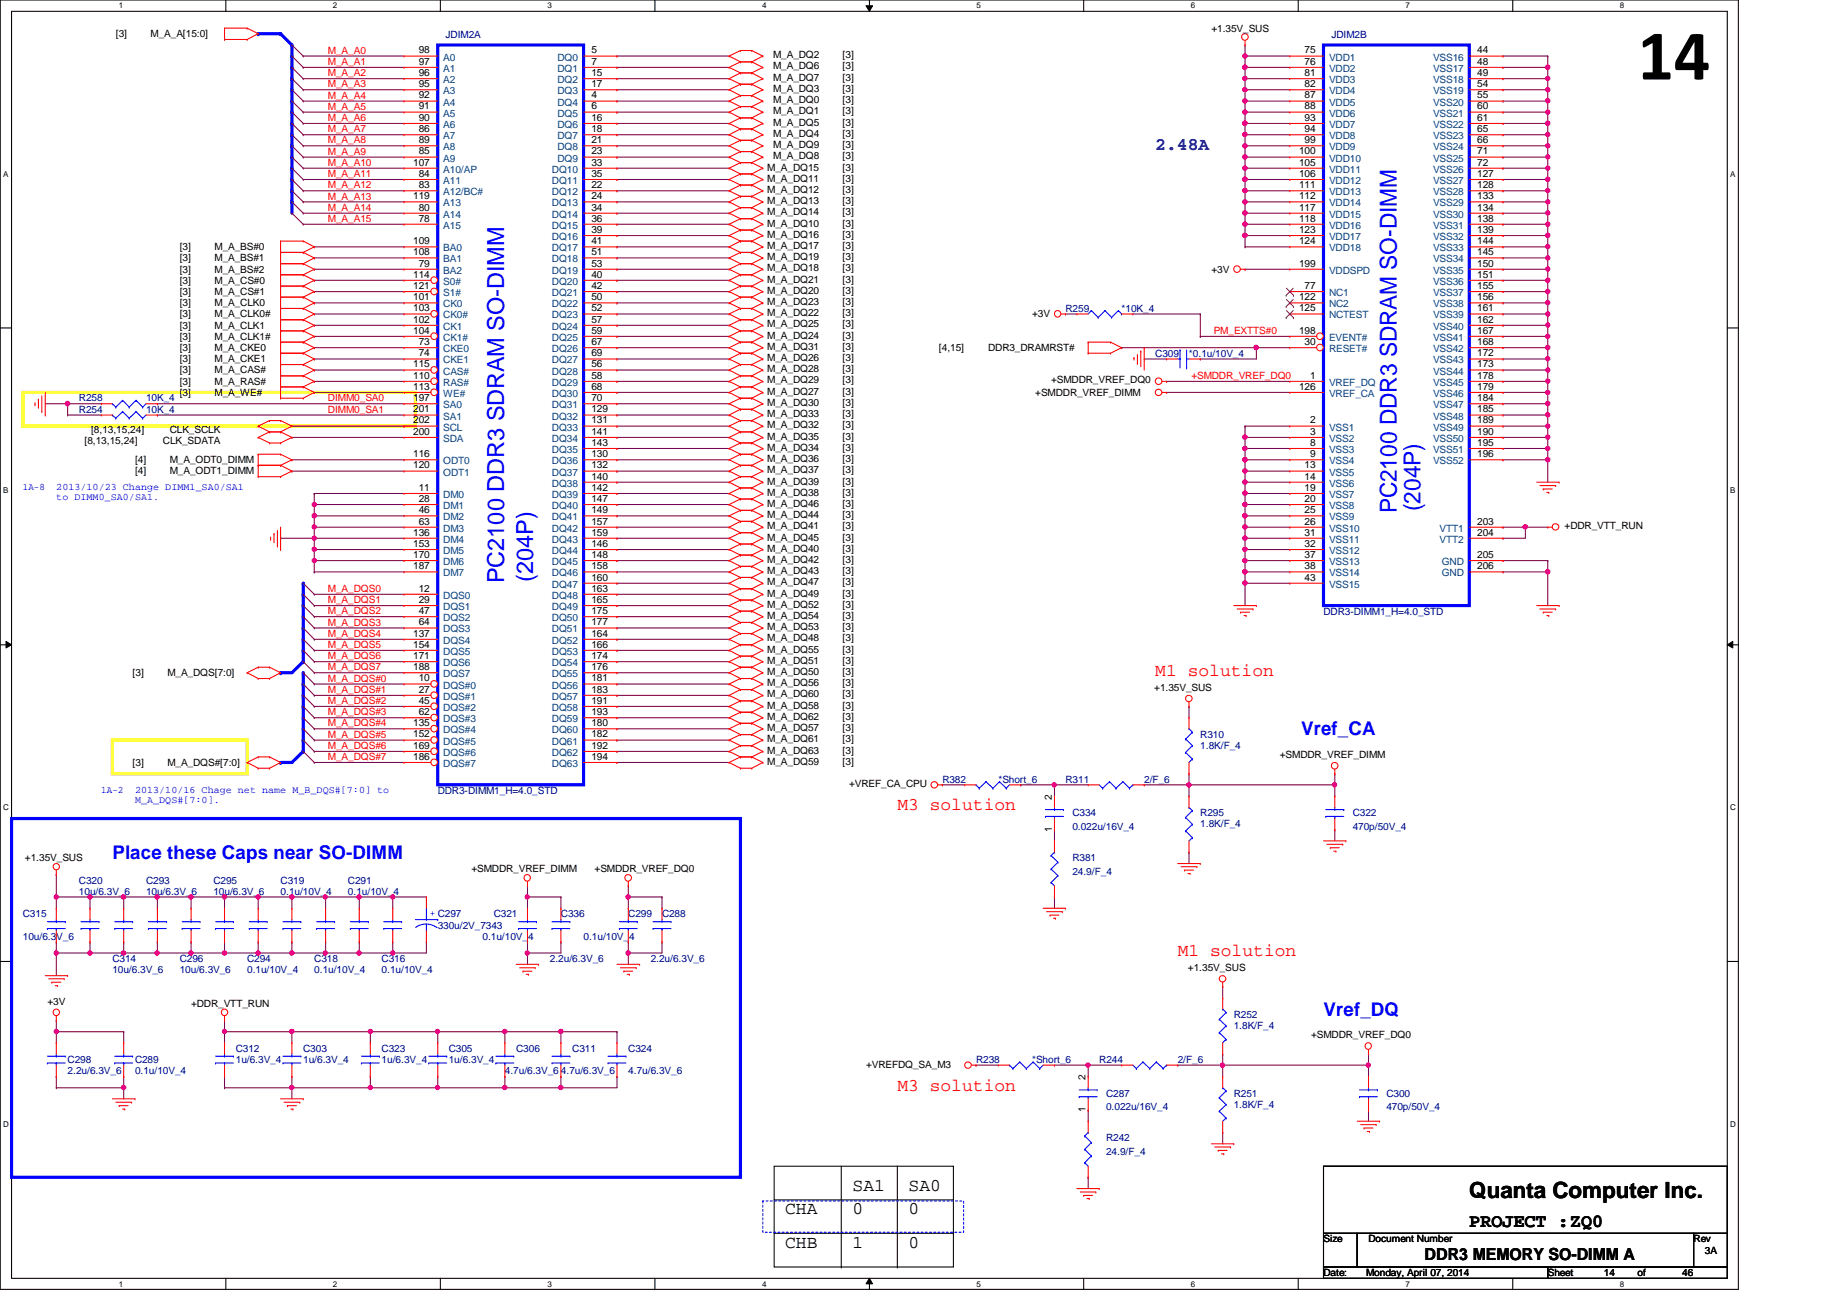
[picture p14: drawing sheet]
<svg xmlns="http://www.w3.org/2000/svg" width="297mm" height="210mm" viewBox="0 0 297 210" stroke-linecap="round" stroke-linejoin="round" font-family="sans-serif">
<defs><g id="words">
<text font-size="11.5" x="263.4" y="12.8">14</text>
<g font-size="3.8" fill="#00f">
<text x="224.6" y="82.6" transform="rotate(-90 224.6 82.6)">PC2100 DDR3 SDRAM SO-DIMM</text>
<text x="228.4" y="82.3" transform="rotate(-90 228.4 82.3)">(204P)</text>
<text x="81.1" y="93.8" transform="rotate(-90 81.1 93.8)">PC2100 DDR3 SDRAM SO-DIMM</text>
<text x="85.8" y="93.6" transform="rotate(-90 85.8 93.6)">(204P)</text>
</g>
<text font-size="3.6" x="236.3" y="192.7">Quanta Computer Inc.</text>
<g font-size="3" fill="#00f">
<text x="209.3" y="118.3">Vref_CA</text>
<text x="18.1" y="138.1">Place these Caps near SO-DIMM</text>
<text x="212.8" y="163.4">Vref_DQ</text>
</g>
<text font-size="3" x="236.3" y="197.3">PROJECT :ZQ0</text>
<text font-size="2.9" fill="#000080" x="185.8" y="24.1">2.48A</text>
<g font-size="2.9" fill="#f00">
<text x="185.8" y="108.7">M1 solution</text>
<text x="144.3" y="130.3">M3 solution</text>
<text x="189.4" y="153.8">M1 solution</text>
<text x="144.3" y="175.4">M3 solution</text>
</g>
<g font-size="2.9">
<text x="137.1" y="191.6">SA1</text>
<text x="146.1" y="191.6">SA0</text>
<text x="126.3" y="195.3">CHA</text>
<text x="137.1" y="195.3">0</text>
<text x="146.1" y="195.3">0</text>
<text x="126.3" y="200.7">CHB</text>
<text x="137.1" y="200.7">1</text>
<text x="146.1" y="200.7">0</text>
</g>
<text font-size="2.7" x="229.1" y="202.6">DDR3 MEMORY SO-DIMM A</text>
<g font-size="1.6">
<text x="18.6" y="6">[3]</text>
<text x="24.2" y="6">M_A_A[15:0]</text>
<text x="194.8" y="5.1">+1.35V_SUS</text>
<text x="67.3" y="8.6">98</text>
<text x="67.3" y="10.4">97</text>
<text x="95.1" y="8.6">5</text>
<text x="95.1" y="10.4">7</text>
<text x="124.3" y="9.4">M_A_DQ2</text>
<text x="124.3" y="11.2">M_A_DQ6</text>
<text x="135.5" y="9.4">[3]</text>
<text x="135.5" y="11.2">[3]</text>
<text x="209.8" y="8.6">75</text>
<text x="209.8" y="10.4">76</text>
<text x="237.6" y="8.6">44</text>
<text x="237.6" y="10.4">48</text>
<text x="67.3" y="12.2">96</text>
<text x="67.3" y="14">95</text>
<text x="67.3" y="15.8">92</text>
<text x="67.3" y="17.6">91</text>
<text x="95.1" y="12.2">15</text>
<text x="95.1" y="14">17</text>
<text x="95.1" y="15.8">4</text>
<text x="95.1" y="17.6">6</text>
<text x="124.3" y="14.8">M_A_DQ3</text>
<text x="124.3" y="16.6">M_A_DQ0</text>
<text x="124.3" y="13">M_A_DQ7</text>
<text x="135.5" y="14.8">[3]</text>
<text x="135.5" y="16.6">[3]</text>
<text x="135.5" y="13">[3]</text>
<text x="209.8" y="12.2">81</text>
<text x="209.8" y="14">82</text>
<text x="209.8" y="15.8">87</text>
<text x="209.8" y="17.6">88</text>
<text x="237.6" y="12.2">49</text>
<text x="237.6" y="14">54</text>
<text x="237.6" y="15.8">55</text>
<text x="237.6" y="17.6">60</text>
<text x="67.3" y="19.4">90</text>
<text x="67.3" y="21.3">86</text>
<text x="67.3" y="23">89</text>
<text x="95.1" y="19.4">16</text>
<text x="95.1" y="21.3">18</text>
<text x="95.1" y="23">21</text>
<text x="124.3" y="20.2">M_A_DQ5</text>
<text x="124.3" y="22">M_A_DQ4</text>
<text x="124.3" y="18.4">M_A_DQ1</text>
<text x="124.3" y="23.8">M_A_DQ9</text>
<text x="135.5" y="20.2">[3]</text>
<text x="135.5" y="22">[3]</text>
<text x="135.5" y="18.4">[3]</text>
<text x="135.5" y="23.8">[3]</text>
<text x="209.8" y="19.4">93</text>
<text x="209.8" y="21.3">94</text>
<text x="209.8" y="23">99</text>
<text x="237.6" y="19.4">61</text>
<text x="237.6" y="21.3">65</text>
<text x="237.6" y="23">66</text>
<text x="66.5" y="26.6">107</text>
<text x="67.3" y="24.8">85</text>
<text x="67.3" y="28.4">84</text>
<text x="95.1" y="24.8">23</text>
<text x="95.1" y="26.6">33</text>
<text x="95.1" y="28.4">35</text>
<text x="123.4" y="29.2">M_A_DQ11</text>
<text x="123.4" y="27.4">M_A_DQ15</text>
<text x="124.3" y="25.6">M_A_DQ8</text>
<text x="135.5" y="29.2">[3]</text>
<text x="135.5" y="27.4">[3]</text>
<text x="135.5" y="25.6">[3]</text>
<text x="208.9" y="24.8">100</text>
<text x="208.9" y="26.6">105</text>
<text x="208.9" y="28.4">106</text>
<text x="237.6" y="24.8">71</text>
<text x="237.6" y="26.6">72</text>
<text x="237.6" y="28.4">127</text>
<text x="66.5" y="32">119</text>
<text x="67.3" y="30.3">83</text>
<text x="67.3" y="33.9">80</text>
<text x="67.3" y="35.6">78</text>
<text x="95.1" y="30.3">22</text>
<text x="95.1" y="32">24</text>
<text x="95.1" y="33.9">34</text>
<text x="95.1" y="35.6">36</text>
<text x="123.4" y="31">M_A_DQ12</text>
<text x="123.4" y="32.9">M_A_DQ13</text>
<text x="123.4" y="34.6">M_A_DQ14</text>
<text x="135.5" y="31">[3]</text>
<text x="135.5" y="32.9">[3]</text>
<text x="135.5" y="34.6">[3]</text>
<text x="208.9" y="30.3">111</text>
<text x="208.9" y="32">112</text>
<text x="208.9" y="33.9">117</text>
<text x="208.9" y="35.6">118</text>
<text x="237.6" y="30.3">128</text>
<text x="237.6" y="32">133</text>
<text x="237.6" y="33.9">134</text>
<text x="237.6" y="35.6">138</text>
<text x="28.9" y="40.2">[3]</text>
<text x="34.5" y="40.2">M_A_BS#0</text>
<text x="66.5" y="39.3">109</text>
<text x="66.5" y="41.1">108</text>
<text x="95.1" y="37.5">39</text>
<text x="95.1" y="39.3">41</text>
<text x="95.1" y="41.1">51</text>
<text x="123.4" y="40">M_A_DQ17</text>
<text x="123.4" y="36.4">M_A_DQ10</text>
<text x="123.4" y="38.2">M_A_DQ16</text>
<text x="123.4" y="41.9">M_A_DQ19</text>
<text x="135.5" y="40">[3]</text>
<text x="135.5" y="36.4">[3]</text>
<text x="135.5" y="38.2">[3]</text>
<text x="135.5" y="41.9">[3]</text>
<text x="208.9" y="37.5">123</text>
<text x="208.9" y="39.3">124</text>
<text x="237.6" y="37.5">139</text>
<text x="237.6" y="39.3">144</text>
<text x="237.6" y="41.1">145</text>
<text x="28.9" y="42">[3]</text>
<text x="28.9" y="43.9">[3]</text>
<text x="28.9" y="45.6">[3]</text>
<text x="28.9" y="47.5">[3]</text>
<text x="34.5" y="42">M_A_BS#1</text>
<text x="34.5" y="43.9">M_A_BS#2</text>
<text x="34.5" y="45.6">M_A_CS#0</text>
<text x="34.5" y="47.5">M_A_CS#1</text>
<text x="66.5" y="44.7">114</text>
<text x="66.5" y="46.5">121</text>
<text x="67.3" y="42.9">79</text>
<text x="95.1" y="42.9">53</text>
<text x="95.1" y="44.7">40</text>
<text x="95.1" y="46.5">42</text>
<text x="123.4" y="47.2">M_A_DQ20</text>
<text x="123.4" y="45.5">M_A_DQ21</text>
<text x="123.4" y="43.6">M_A_DQ18</text>
<text x="135.5" y="47.2">[3]</text>
<text x="135.5" y="45.5">[3]</text>
<text x="135.5" y="43.6">[3]</text>
<text x="194.8" y="43.9">+3V</text>
<text x="208.9" y="42.9">199</text>
<text x="209.8" y="46.5">77</text>
<text x="237.6" y="42.9">150</text>
<text x="237.6" y="44.7">151</text>
<text x="237.6" y="46.5">155</text>
<text x="28.9" y="49.2">[3]</text>
<text x="28.9" y="51.1">[3]</text>
<text x="28.9" y="52.9">[3]</text>
<text x="34.5" y="49.2">M_A_CLK0</text>
<text x="34.5" y="51.1">M_A_CLK0#</text>
<text x="34.5" y="52.9">M_A_CLK1</text>
<text x="66.5" y="48.3">101</text>
<text x="66.5" y="50.1">103</text>
<text x="66.5" y="51.9">102</text>
<text x="66.5" y="53.7">104</text>
<text x="95.1" y="48.3">50</text>
<text x="95.1" y="50.1">52</text>
<text x="95.1" y="51.9">57</text>
<text x="95.1" y="53.7">59</text>
<text x="123.4" y="52.7">M_A_DQ25</text>
<text x="123.4" y="49.1">M_A_DQ23</text>
<text x="123.4" y="50.9">M_A_DQ22</text>
<text x="135.5" y="52.7">[3]</text>
<text x="135.5" y="49.1">[3]</text>
<text x="135.5" y="50.9">[3]</text>
<text x="166" y="51.1">+3V</text>
<text x="208.9" y="48.3">122</text>
<text x="208.9" y="50.1">125</text>
<text x="208.9" y="53.7">198</text>
<text x="237.6" y="48.3">156</text>
<text x="237.6" y="50.1">161</text>
<text x="237.6" y="51.9">162</text>
<text x="237.6" y="53.7">167</text>
<text x="28.9" y="54.7">[3]</text>
<text x="28.9" y="56.5">[3]</text>
<text x="28.9" y="58.3">[3]</text>
<text x="34.5" y="54.7">M_A_CLK1#</text>
<text x="34.5" y="56.5">M_A_CKE0</text>
<text x="34.5" y="58.3">M_A_CKE1</text>
<text x="66.5" y="59.1">115</text>
<text x="67.3" y="55.5">73</text>
<text x="67.3" y="57.3">74</text>
<text x="95.1" y="55.5">67</text>
<text x="95.1" y="57.3">69</text>
<text x="95.1" y="59.1">56</text>
<text x="123.4" y="54.5">M_A_DQ24</text>
<text x="123.4" y="59.9">M_A_DQ28</text>
<text x="123.4" y="56.3">M_A_DQ31</text>
<text x="123.4" y="58.1">M_A_DQ26</text>
<text x="135.5" y="54.5">[3]</text>
<text x="135.5" y="59.9">[3]</text>
<text x="135.5" y="56.3">[3]</text>
<text x="135.5" y="58.1">[3]</text>
<text x="151" y="56.5">[4,15]</text>
<text x="158.9" y="56.5">DDR3_DRAMRST#</text>
<text x="209.8" y="55.5">30</text>
<text x="237.6" y="55.5">168</text>
<text x="237.6" y="57.3">172</text>
<text x="237.6" y="59.1">173</text>
<text x="28.9" y="60.1">[3]</text>
<text x="28.9" y="61.9">[3]</text>
<text x="28.9" y="63.7">[3]</text>
<text x="34.5" y="60.1">M_A_CAS#</text>
<text x="34.5" y="61.9">M_A_RAS#</text>
<text x="34.5" y="63.7">M_A_WE#</text>
<text x="66.5" y="60.9">110</text>
<text x="66.5" y="62.7">113</text>
<text x="66.5" y="64.5">197</text>
<text x="95.1" y="60.9">58</text>
<text x="95.1" y="62.7">68</text>
<text x="95.1" y="64.5">70</text>
<text x="123.4" y="61.7">M_A_DQ29</text>
<text x="123.4" y="65.3">M_A_DQ30</text>
<text x="123.4" y="63.5">M_A_DQ27</text>
<text x="135.5" y="61.7">[3]</text>
<text x="135.5" y="65.3">[3]</text>
<text x="135.5" y="63.5">[3]</text>
<text x="166.5" y="63.7">+SMDDR_VREF_DIMM</text>
<text x="169" y="61.7">+SMDDR_VREF_DQ0</text>
<text x="208.9" y="62.7">126</text>
<text x="210.7" y="60.9">1</text>
<text x="237.6" y="60.9">178</text>
<text x="237.6" y="62.7">179</text>
<text x="237.6" y="64.5">184</text>
<text x="13.6" y="71.4">[8,13,15,24]</text>
<text x="14.6" y="69.6">[8,13,15,24]</text>
<text x="26.2" y="71.4">CLK_SDATA</text>
<text x="27.3" y="69.6">CLK_SCLK</text>
<text x="66.5" y="66.3">201</text>
<text x="66.5" y="68.1">202</text>
<text x="66.5" y="69.9">200</text>
<text x="95.1" y="66.3">129</text>
<text x="95.1" y="68.1">131</text>
<text x="95.1" y="69.9">141</text>
<text x="95.1" y="71.7">143</text>
<text x="123.4" y="67.1">M_A_DQ33</text>
<text x="123.4" y="68.9">M_A_DQ32</text>
<text x="123.4" y="70.7">M_A_DQ35</text>
<text x="135.5" y="67.1">[3]</text>
<text x="135.5" y="68.9">[3]</text>
<text x="135.5" y="70.7">[3]</text>
<text x="210.7" y="68.1">2</text>
<text x="210.7" y="69.9">3</text>
<text x="210.7" y="71.7">8</text>
<text x="237.6" y="66.3">185</text>
<text x="237.6" y="68.1">189</text>
<text x="237.6" y="69.9">190</text>
<text x="237.6" y="71.7">195</text>
<text x="21.7" y="76.3">[4]</text>
<text x="21.7" y="74.5">[4]</text>
<text x="27.3" y="76.3">M_A_ODT1_DIMM</text>
<text x="27.3" y="74.5">M_A_ODT0_DIMM</text>
<text x="66.5" y="73.5">116</text>
<text x="66.5" y="75.4">120</text>
<text x="95.1" y="73.5">130</text>
<text x="95.1" y="75.4">132</text>
<text x="95.1" y="77.1">140</text>
<text x="123.4" y="74.3">M_A_DQ36</text>
<text x="123.4" y="77.9">M_A_DQ39</text>
<text x="123.4" y="76.1">M_A_DQ37</text>
<text x="123.4" y="72.5">M_A_DQ34</text>
<text x="135.5" y="74.3">[3]</text>
<text x="135.5" y="77.9">[3]</text>
<text x="135.5" y="76.1">[3]</text>
<text x="135.5" y="72.5">[3]</text>
<text x="209.8" y="75.4">13</text>
<text x="209.8" y="77.1">14</text>
<text x="210.7" y="73.5">9</text>
<text x="237.6" y="73.5">196</text>
<text x="67.3" y="79">11</text>
<text x="67.3" y="80.7">28</text>
<text x="67.3" y="82.5">46</text>
<text x="95.1" y="79">142</text>
<text x="95.1" y="80.7">147</text>
<text x="95.1" y="82.5">149</text>
<text x="123.4" y="79.7">M_A_DQ38</text>
<text x="123.4" y="81.5">M_A_DQ46</text>
<text x="123.4" y="83.3">M_A_DQ44</text>
<text x="135.5" y="79.7">[3]</text>
<text x="135.5" y="81.5">[3]</text>
<text x="135.5" y="83.3">[3]</text>
<text x="209.8" y="79">19</text>
<text x="209.8" y="80.7">20</text>
<text x="209.8" y="82.5">25</text>
<text x="66.5" y="86.1">136</text>
<text x="66.5" y="88">153</text>
<text x="66.5" y="89.7">170</text>
<text x="67.3" y="84.4">63</text>
<text x="95.1" y="84.4">157</text>
<text x="95.1" y="86.1">159</text>
<text x="95.1" y="88">146</text>
<text x="95.1" y="89.7">148</text>
<text x="123.4" y="87">M_A_DQ45</text>
<text x="123.4" y="88.7">M_A_DQ40</text>
<text x="123.4" y="85.1">M_A_DQ41</text>
<text x="135.5" y="87">[3]</text>
<text x="135.5" y="88.7">[3]</text>
<text x="135.5" y="85.1">[3]</text>
<text x="209.8" y="84.4">26</text>
<text x="209.8" y="86.1">31</text>
<text x="209.8" y="88">32</text>
<text x="209.8" y="89.7">37</text>
<text x="237.6" y="84.4">203</text>
<text x="237.6" y="86.1">204</text>
<text x="237.6" y="89.7">205</text>
<text x="251.6" y="85.1">+DDR_VTT_RUN</text>
<text x="66.5" y="91.6">187</text>
<text x="67.3" y="95.2">12</text>
<text x="95.1" y="91.6">158</text>
<text x="95.1" y="93.4">160</text>
<text x="95.1" y="95.2">163</text>
<text x="123.4" y="92.3">M_A_DQ43</text>
<text x="123.4" y="94.1">M_A_DQ47</text>
<text x="123.4" y="90.6">M_A_DQ42</text>
<text x="123.4" y="96">M_A_DQ49</text>
<text x="135.5" y="92.3">[3]</text>
<text x="135.5" y="94.1">[3]</text>
<text x="135.5" y="90.6">[3]</text>
<text x="135.5" y="96">[3]</text>
<text x="209.8" y="91.6">38</text>
<text x="209.8" y="93.4">43</text>
<text x="237.6" y="91.6">206</text>
<text x="67.3" y="97">29</text>
<text x="67.3" y="98.8">47</text>
<text x="67.3" y="100.6">64</text>
<text x="95.1" y="97">165</text>
<text x="95.1" y="98.8">175</text>
<text x="95.1" y="100.6">177</text>
<text x="123.4" y="101.3">M_A_DQ53</text>
<text x="123.4" y="97.7">M_A_DQ52</text>
<text x="123.4" y="99.6">M_A_DQ54</text>
<text x="135.5" y="101.3">[3]</text>
<text x="135.5" y="97.7">[3]</text>
<text x="135.5" y="99.6">[3]</text>
<text x="66.5" y="102.4">137</text>
<text x="66.5" y="104.2">154</text>
<text x="66.5" y="106">171</text>
<text x="66.5" y="107.8">188</text>
<text x="95.1" y="102.4">164</text>
<text x="95.1" y="104.2">166</text>
<text x="95.1" y="106">174</text>
<text x="95.1" y="107.8">176</text>
<text x="123.4" y="103.2">M_A_DQ48</text>
<text x="123.4" y="105">M_A_DQ55</text>
<text x="123.4" y="106.8">M_A_DQ51</text>
<text x="135.5" y="103.2">[3]</text>
<text x="135.5" y="105">[3]</text>
<text x="135.5" y="106.8">[3]</text>
<text x="21.3" y="108.8">[3]</text>
<text x="26.9" y="108.8">M_A_DQS[7:0]</text>
<text x="67.3" y="109.6">10</text>
<text x="67.3" y="111.4">27</text>
<text x="67.3" y="113.2">45</text>
<text x="95.1" y="109.6">181</text>
<text x="95.1" y="111.4">183</text>
<text x="95.1" y="113.2">191</text>
<text x="123.4" y="108.6">M_A_DQ50</text>
<text x="123.4" y="110.4">M_A_DQ56</text>
<text x="123.4" y="112.2">M_A_DQ60</text>
<text x="135.5" y="108.6">[3]</text>
<text x="135.5" y="110.4">[3]</text>
<text x="135.5" y="112.2">[3]</text>
<text x="185.6" y="111.1">+1.35V_SUS</text>
<text x="66.5" y="116.8">135</text>
<text x="66.5" y="118.6">152</text>
<text x="67.3" y="115">62</text>
<text x="95.1" y="115">193</text>
<text x="95.1" y="116.8">180</text>
<text x="95.1" y="118.6">182</text>
<text x="123.4" y="117.6">M_A_DQ57</text>
<text x="123.4" y="114">M_A_DQ58</text>
<text x="123.4" y="115.8">M_A_DQ62</text>
<text x="123.4" y="119.4">M_A_DQ61</text>
<text x="135.5" y="117.6">[3]</text>
<text x="135.5" y="114">[3]</text>
<text x="135.5" y="115.8">[3]</text>
<text x="135.5" y="119.4">[3]</text>
<text x="21.3" y="123.2">[3]</text>
<text x="26.9" y="123.2">M_A_DQS#[7:0]</text>
<text x="66.5" y="120.4">169</text>
<text x="66.5" y="122.2">186</text>
<text x="95.1" y="120.4">192</text>
<text x="95.1" y="122.2">194</text>
<text x="123.4" y="121.2">M_A_DQ63</text>
<text x="123.4" y="123">M_A_DQ59</text>
<text x="135.5" y="121.2">[3]</text>
<text x="135.5" y="123">[3]</text>
<text x="205.8" y="121.9">+SMDDR_VREF_DIMM</text>
<text x="136.6" y="126.6">+VREF_CA_CPU</text>
<text x="169.2" y="128.6" transform="rotate(-90 169.2 128.6)">2</text>
<text x="169.2" y="133.8" transform="rotate(-90 169.2 133.8)">1</text>
<text x="4" y="138.5">+1.35V_SUS</text>
<text x="75.8" y="140.3">+SMDDR_VREF_DIMM</text>
<text x="95.6" y="140.3">+SMDDR_VREF_DQ0</text>
<text x="7.6" y="161.6">+3V</text>
<text x="30.7" y="162">+DDR_VTT_RUN</text>
<text x="191" y="156.2">+1.35V_SUS</text>
<text x="210.9" y="167">+SMDDR_VREF_DQ0</text>
<text x="139.3" y="171.7">+VREFDQ_SA_M3</text>
<text x="174.6" y="173.7" transform="rotate(-90 174.6 173.7)">2</text>
<text x="174.6" y="178.9" transform="rotate(-90 174.6 178.9)">1</text>
<text x="212.8" y="199.8">Size</text>
<text x="220.1" y="199.8">Document Number</text>
<text x="272.4" y="199.8">Rev</text>
<text x="274.2" y="201.6">3A</text>
<text x="212.8" y="205.2">Date:</text>
<text x="219.7" y="205.2">Monday, April 07, 2014</text>
<text x="248.9" y="205.2">Sheet</text>
<text x="257.9" y="205.2">14</text>
<text x="263.4" y="205.2">of</text>
<text x="270.5" y="205.2">46</text>
</g>
<g font-size="1.6" fill="#f00">
<text x="52.7" y="10.5">M_A_A1</text>
<text x="52.7" y="8.6">M_A_A0</text>
<text x="52.7" y="15.9">M_A_A4</text>
<text x="52.7" y="12.3">M_A_A2</text>
<text x="52.7" y="14.1">M_A_A3</text>
<text x="52.7" y="17.7">M_A_A5</text>
<text x="52.7" y="23.1">M_A_A8</text>
<text x="52.7" y="21.3">M_A_A7</text>
<text x="52.7" y="19.5">M_A_A6</text>
<text x="52.7" y="28.5">M_A_A11</text>
<text x="52.7" y="26.7">M_A_A10</text>
<text x="52.7" y="24.9">M_A_A9</text>
<text x="52.7" y="35.7">M_A_A15</text>
<text x="52.7" y="33.9">M_A_A14</text>
<text x="52.7" y="32.1">M_A_A13</text>
<text x="52.7" y="30.3">M_A_A12</text>
<text x="195.2" y="53.7">PM_EXTTS#0</text>
<text x="52.7" y="64.6">DIMM0_SA0</text>
<text x="191.6" y="61">+SMDDR_VREF_DQ0</text>
<text x="52.7" y="66.4">DIMM0_SA1</text>
<text x="52.7" y="95.2">M_A_DQS0</text>
<text x="52.7" y="98.8">M_A_DQS2</text>
<text x="52.7" y="97">M_A_DQS1</text>
<text x="52.7" y="100.6">M_A_DQS3</text>
<text x="52.7" y="107.8">M_A_DQS7</text>
<text x="52.7" y="102.4">M_A_DQS4</text>
<text x="52.7" y="106">M_A_DQS6</text>
<text x="52.7" y="104.2">M_A_DQS5</text>
<text x="52.7" y="109.6">M_A_DQS#0</text>
<text x="52.7" y="113.2">M_A_DQS#2</text>
<text x="52.7" y="111.5">M_A_DQS#1</text>
<text x="52.7" y="116.8">M_A_DQS#4</text>
<text x="52.7" y="115.1">M_A_DQS#3</text>
<text x="52.7" y="118.7">M_A_DQS#5</text>
<text x="52.7" y="120.5">M_A_DQS#6</text>
<text x="52.7" y="122.3">M_A_DQS#7</text>
</g>
<g font-size="1.6" fill="#004080">
<text x="71.3" y="9.7">A0</text>
<text x="71.3" y="11.6">A1</text>
<text x="89.7" y="9.7">DQ0</text>
<text x="89.7" y="11.6">DQ1</text>
<text x="213.7" y="9.7">VDD1</text>
<text x="213.7" y="11.6">VDD2</text>
<text x="230.5" y="9.7">VSS16</text>
<text x="230.5" y="11.6">VSS17</text>
<text x="71.3" y="13.4">A2</text>
<text x="71.3" y="15.2">A3</text>
<text x="71.3" y="17">A4</text>
<text x="89.7" y="13.4">DQ2</text>
<text x="89.7" y="15.2">DQ3</text>
<text x="89.7" y="17">DQ4</text>
<text x="213.7" y="13.4">VDD3</text>
<text x="213.7" y="15.2">VDD4</text>
<text x="213.7" y="17">VDD5</text>
<text x="230.5" y="13.4">VSS18</text>
<text x="230.5" y="15.2">VSS19</text>
<text x="230.5" y="17">VSS20</text>
<text x="71.3" y="18.8">A5</text>
<text x="71.3" y="20.6">A6</text>
<text x="71.3" y="22.4">A7</text>
<text x="89.7" y="18.8">DQ5</text>
<text x="89.7" y="20.6">DQ6</text>
<text x="89.7" y="22.4">DQ7</text>
<text x="213.7" y="18.8">VDD6</text>
<text x="213.7" y="20.6">VDD7</text>
<text x="213.7" y="22.4">VDD8</text>
<text x="230.5" y="18.8">VSS21</text>
<text x="230.5" y="20.6">VSS22</text>
<text x="230.5" y="22.4">VSS23</text>
<text x="71.3" y="24.2">A8</text>
<text x="71.3" y="26">A9</text>
<text x="71.3" y="27.8">A10/AP</text>
<text x="71.3" y="29.6">A11</text>
<text x="88.8" y="27.8">DQ10</text>
<text x="88.8" y="29.6">DQ11</text>
<text x="89.7" y="24.2">DQ8</text>
<text x="89.7" y="26">DQ9</text>
<text x="213.7" y="24.2">VDD9</text>
<text x="213.7" y="26">VDD10</text>
<text x="213.7" y="27.8">VDD11</text>
<text x="213.7" y="29.6">VDD12</text>
<text x="230.5" y="24.2">VSS24</text>
<text x="230.5" y="26">VSS25</text>
<text x="230.5" y="27.8">VSS26</text>
<text x="230.5" y="29.6">VSS27</text>
<text x="71.3" y="31.4">A12/BC#</text>
<text x="71.3" y="33.2">A13</text>
<text x="71.3" y="35">A14</text>
<text x="88.8" y="31.4">DQ12</text>
<text x="88.8" y="33.2">DQ13</text>
<text x="88.8" y="35">DQ14</text>
<text x="213.7" y="31.4">VDD13</text>
<text x="213.7" y="33.2">VDD14</text>
<text x="213.7" y="35">VDD15</text>
<text x="230.5" y="31.4">VSS28</text>
<text x="230.5" y="33.2">VSS29</text>
<text x="230.5" y="35">VSS30</text>
<text x="71.3" y="36.8">A15</text>
<text x="71.3" y="40.4">BA0</text>
<text x="88.8" y="36.8">DQ15</text>
<text x="88.8" y="38.6">DQ16</text>
<text x="88.8" y="40.4">DQ17</text>
<text x="213.7" y="36.8">VDD16</text>
<text x="213.7" y="38.6">VDD17</text>
<text x="213.7" y="40.4">VDD18</text>
<text x="230.5" y="36.8">VSS31</text>
<text x="230.5" y="38.6">VSS32</text>
<text x="230.5" y="40.4">VSS33</text>
<text x="71.3" y="42.2">BA1</text>
<text x="71.3" y="44">BA2</text>
<text x="71.3" y="45.8">S0#</text>
<text x="71.3" y="47.6">S1#</text>
<text x="88.8" y="42.2">DQ18</text>
<text x="88.8" y="44">DQ19</text>
<text x="88.8" y="45.8">DQ20</text>
<text x="88.8" y="47.6">DQ21</text>
<text x="213.7" y="44">VDDSPD</text>
<text x="213.7" y="47.6">NC1</text>
<text x="230.5" y="42.2">VSS34</text>
<text x="230.5" y="44">VSS35</text>
<text x="230.5" y="45.8">VSS36</text>
<text x="230.5" y="47.6">VSS37</text>
<text x="71.3" y="49.4">CK0</text>
<text x="71.3" y="51.2">CK0#</text>
<text x="71.3" y="53">CK1</text>
<text x="88.8" y="49.4">DQ22</text>
<text x="88.8" y="51.2">DQ23</text>
<text x="88.8" y="53">DQ24</text>
<text x="213.7" y="49.4">NC2</text>
<text x="213.7" y="51.2">NCTEST</text>
<text x="230.5" y="49.4">VSS38</text>
<text x="230.5" y="51.2">VSS39</text>
<text x="230.5" y="53">VSS40</text>
<text x="71.3" y="54.8">CK1#</text>
<text x="71.3" y="56.6">CKE0</text>
<text x="71.3" y="58.5">CKE1</text>
<text x="88.8" y="54.8">DQ25</text>
<text x="88.8" y="56.6">DQ26</text>
<text x="88.8" y="58.5">DQ27</text>
<text x="213.7" y="54.8">EVENT#</text>
<text x="213.7" y="56.6">RESET#</text>
<text x="230.5" y="54.8">VSS41</text>
<text x="230.5" y="56.6">VSS42</text>
<text x="230.5" y="58.5">VSS43</text>
<text x="71.3" y="60.2">CAS#</text>
<text x="71.3" y="62.1">RAS#</text>
<text x="71.3" y="63.8">WE#</text>
<text x="71.3" y="65.7">SA0</text>
<text x="88.8" y="60.2">DQ28</text>
<text x="88.8" y="62.1">DQ29</text>
<text x="88.8" y="63.8">DQ30</text>
<text x="88.8" y="65.7">DQ31</text>
<text x="213.7" y="62.1">VREF_DQ</text>
<text x="213.7" y="63.8">VREF_CA</text>
<text x="230.5" y="60.2">VSS44</text>
<text x="230.5" y="62.1">VSS45</text>
<text x="230.5" y="63.8">VSS46</text>
<text x="230.5" y="65.7">VSS47</text>
<text x="71.3" y="67.5">SA1</text>
<text x="71.3" y="69.3">SCL</text>
<text x="71.3" y="71.1">SDA</text>
<text x="88.8" y="67.5">DQ32</text>
<text x="88.8" y="69.3">DQ33</text>
<text x="88.8" y="71.1">DQ34</text>
<text x="213.7" y="69.3">VSS1</text>
<text x="213.7" y="71.1">VSS2</text>
<text x="230.5" y="67.5">VSS48</text>
<text x="230.5" y="69.3">VSS49</text>
<text x="230.5" y="71.1">VSS50</text>
<text x="71.3" y="74.7">ODT0</text>
<text x="71.3" y="76.5">ODT1</text>
<text x="88.8" y="72.9">DQ35</text>
<text x="88.8" y="74.7">DQ36</text>
<text x="88.8" y="76.5">DQ37</text>
<text x="213.7" y="72.9">VSS3</text>
<text x="213.7" y="74.7">VSS4</text>
<text x="213.7" y="76.5">VSS5</text>
<text x="230.5" y="72.9">VSS51</text>
<text x="230.5" y="74.7">VSS52</text>
<text x="71.3" y="80.1">DM0</text>
<text x="71.3" y="81.9">DM1</text>
<text x="71.3" y="83.7">DM2</text>
<text x="88.8" y="78.3">DQ38</text>
<text x="88.8" y="80.1">DQ39</text>
<text x="88.8" y="81.9">DQ40</text>
<text x="88.8" y="83.7">DQ41</text>
<text x="213.7" y="78.3">VSS6</text>
<text x="213.7" y="80.1">VSS7</text>
<text x="213.7" y="81.9">VSS8</text>
<text x="213.7" y="83.7">VSS9</text>
<text x="71.3" y="85.5">DM3</text>
<text x="71.3" y="87.3">DM4</text>
<text x="71.3" y="89.1">DM5</text>
<text x="88.8" y="85.5">DQ42</text>
<text x="88.8" y="87.3">DQ43</text>
<text x="88.8" y="89.1">DQ44</text>
<text x="213.7" y="85.5">VSS10</text>
<text x="213.7" y="87.3">VSS11</text>
<text x="213.7" y="89.1">VSS12</text>
<text x="231.5" y="85.5">VTT1</text>
<text x="231.5" y="87.3">VTT2</text>
<text x="71.3" y="90.9">DM6</text>
<text x="71.3" y="92.7">DM7</text>
<text x="88.8" y="90.9">DQ45</text>
<text x="88.8" y="92.7">DQ46</text>
<text x="88.8" y="94.5">DQ47</text>
<text x="213.7" y="90.9">VSS13</text>
<text x="213.7" y="92.7">VSS14</text>
<text x="213.7" y="94.5">VSS15</text>
<text x="231.9" y="90.9">GND</text>
<text x="231.9" y="92.7">GND</text>
<text x="71.3" y="96.3">DQS0</text>
<text x="71.3" y="98.1">DQS1</text>
<text x="71.3" y="99.9">DQS2</text>
<text x="71.3" y="101.7">DQS3</text>
<text x="88.8" y="96.3">DQ48</text>
<text x="88.8" y="98.1">DQ49</text>
<text x="88.8" y="99.9">DQ50</text>
<text x="88.8" y="101.7">DQ51</text>
<text x="71.3" y="103.5">DQS4</text>
<text x="71.3" y="105.3">DQS5</text>
<text x="71.3" y="107.1">DQS6</text>
<text x="88.8" y="103.5">DQ52</text>
<text x="88.8" y="105.3">DQ53</text>
<text x="88.8" y="107.1">DQ54</text>
<text x="71.3" y="108.9">DQS7</text>
<text x="71.3" y="110.7">DQS#0</text>
<text x="71.3" y="112.6">DQS#1</text>
<text x="88.8" y="108.9">DQ55</text>
<text x="88.8" y="110.7">DQ56</text>
<text x="88.8" y="112.6">DQ57</text>
<text x="71.3" y="114.3">DQS#2</text>
<text x="71.3" y="116.2">DQS#3</text>
<text x="71.3" y="117.9">DQS#4</text>
<text x="71.3" y="119.8">DQS#5</text>
<text x="88.8" y="114.3">DQ58</text>
<text x="88.8" y="116.2">DQ59</text>
<text x="88.8" y="117.9">DQ60</text>
<text x="88.8" y="119.8">DQ61</text>
<text x="71.3" y="121.6">DQS#6</text>
<text x="71.3" y="123.4">DQS#7</text>
<text x="88.8" y="121.6">DQ62</text>
<text x="88.8" y="123.4">DQ63</text>
</g>
<g font-size="1.6" fill="#000080">
<text x="71.7" y="6.1">JDIM2A</text>
<text x="214.1" y="6.1">JDIM2B</text>
<text x="171.4" y="50.2">R259</text>
<text x="180.4" y="50.2">*10K_4</text>
<text x="185.8" y="57.4">C309</text>
<text x="191.2" y="57.4">*0.1u/10V_4</text>
<text x="12.7" y="64.6">R258</text>
<text x="23.5" y="64.6">10K_4</text>
<text x="12.7" y="66.4">R254</text>
<text x="23.5" y="66.4">10K_4</text>
<text x="212.8" y="98.8">DDR3-DIMM1_H=4.0_STD</text>
<text x="193" y="118.7">R310</text>
<text x="151.6" y="125.9">R382</text>
<text x="160.6" y="125.9">*Short_6</text>
<text x="171.4" y="125.9">R311</text>
<text x="184" y="125.9">2/F_6</text>
<text x="193" y="120.5">1.8K/F_4</text>
<text x="70.4" y="127.7">DDR3-DIMM1_H=4.0_STD</text>
<text x="172.5" y="131.3">C334</text>
<text x="193" y="131.3">R295</text>
<text x="217.5" y="131.3">C322</text>
<text x="172.5" y="133.5">0.022u/16V_4</text>
<text x="193" y="133.1">1.8K/F_4</text>
<text x="217.5" y="133.5">470p/50V_4</text>
<text x="12.7" y="142.1">C320</text>
<text x="12.7" y="143.9">10u/6.3V_6</text>
<text x="23.5" y="142.1">C293</text>
<text x="23.5" y="143.9">10u/6.3V_6</text>
<text x="34.3" y="142.1">C295</text>
<text x="34.3" y="143.9">10u/6.3V_6</text>
<text x="45.1" y="142.1">C319</text>
<text x="45.1" y="143.9">0.1u/10V_4</text>
<text x="56" y="142.1">C291</text>
<text x="56" y="143.9">0.1u/10V_4</text>
<text x="172.5" y="138.5">R381</text>
<text x="172.5" y="140.7">24.9/F_4</text>
<text x="3.7" y="147.5">C315</text>
<text x="70.4" y="149.4">330u/2V_7343</text>
<text x="79.4" y="147.5">C321</text>
<text x="90.2" y="147.5">C336</text>
<text x="101" y="147.5">C299</text>
<text x="106.5" y="147.5">C288</text>
<text x="3.7" y="151.1">10u/6.3V_6</text>
<text x="18.1" y="154.7">C314</text>
<text x="28.9" y="154.7">C296</text>
<text x="39.7" y="154.7">C294</text>
<text x="50.5" y="154.7">C318</text>
<text x="61.4" y="154.7">C316</text>
<text x="77.6" y="151.1">0.1u/10V_4</text>
<text x="88.4" y="154.7">2.2u/6.3V_6</text>
<text x="93.8" y="151.1">0.1u/10V_4</text>
<text x="104.6" y="154.7">2.2u/6.3V_6</text>
<text x="18.1" y="156.5">10u/6.3V_6</text>
<text x="28.9" y="156.5">10u/6.3V_6</text>
<text x="39.7" y="156.5">0.1u/10V_4</text>
<text x="50.5" y="156.5">0.1u/10V_4</text>
<text x="61.4" y="156.5">0.1u/10V_4</text>
<text x="198.4" y="163.7">R252</text>
<text x="198.4" y="165.6">1.8K/F_4</text>
<text x="10.9" y="171">C298</text>
<text x="10.9" y="172.8">2.2u/6.3V_6</text>
<text x="21.7" y="171">C289</text>
<text x="21.7" y="172.8">0.1u/10V_4</text>
<text x="37.9" y="169.2">C312</text>
<text x="37.9" y="171">1u/6.3V_4</text>
<text x="48.8" y="169.2">C303</text>
<text x="48.8" y="171">1u/6.3V_4</text>
<text x="61.4" y="169.2">C323</text>
<text x="61.4" y="171">1u/6.3V_4</text>
<text x="72.2" y="169.2">C305</text>
<text x="72.2" y="171">1u/6.3V_4</text>
<text x="81.2" y="172.8">4.7u/6.3V_6</text>
<text x="83" y="169.2">C306</text>
<text x="90.2" y="172.8">4.7u/6.3V_6</text>
<text x="92" y="169.2">C311</text>
<text x="101" y="169.2">C324</text>
<text x="101" y="172.8">4.7u/6.3V_6</text>
<text x="157" y="171">R238</text>
<text x="166" y="171">*Short_6</text>
<text x="176.8" y="171">R244</text>
<text x="189.4" y="171">2/F_6</text>
<text x="177.9" y="176.4">C287</text>
<text x="177.9" y="178.6">0.022u/16V_4</text>
<text x="198.4" y="176.4">R251</text>
<text x="198.4" y="178.2">1.8K/F_4</text>
<text x="223" y="176.4">C300</text>
<text x="223" y="178.6">470p/50V_4</text>
<text x="177.9" y="183.6">R242</text>
<text x="177.9" y="185.8">24.9/F_4</text>
</g>
<g font-size="1.6" fill="#00f">
<text x="3.7" y="78.8">1A-8</text>
<text x="9.1" y="78.8">2013/10/23 Change DIMM1_SA0/SA1</text>
<text x="9.1" y="80.4">to DIMM0_SA0/SA1.</text>
<text x="16.3" y="127.5">1A-2</text>
<text x="21.7" y="127.5">2013/10/16 Chage net name M_B_DQS#[7:0] to</text>
<text x="21.7" y="129.1">M_A_DQS#[7:0].</text>
<text x="69.1" y="147.4">+ C297</text>
</g>
<g font-size="1.3">
<text x="19.1" y="1.4">1</text>
<text x="53.5" y="1.4">2</text>
<text x="88.1" y="1.4">3</text>
<text x="122.6" y="1.4">4</text>
<text x="157.1" y="1.4">5</text>
<text x="191.5" y="1.4">6</text>
<text x="226" y="1.4">7</text>
<text x="260.5" y="1.4">8</text>
<text x=".5" y="28.4">A</text>
<text x="278.3" y="28.4">A</text>
<text x=".5" y="79.3">B</text>
<text x="278.3" y="79.3">B</text>
<text x=".5" y="130.3">C</text>
<text x="278.3" y="130.3">C</text>
<text x=".5" y="181.2">D</text>
<text x="278.3" y="181.2">D</text>
<text x="19.1" y="207">1</text>
<text x="53.5" y="207">2</text>
<text x="88.1" y="207">3</text>
<text x="122.6" y="207">4</text>
<text x="157.1" y="207">5</text>
<text x="191.5" y="207">6</text>
<text x="226" y="207">7</text>
<text x="260.5" y="207">8</text>
</g>
</g></defs>
<path d="M0 0h279.6v207.4h-279.6zM1.9 1.8h275.9v203.8h-275.9z" fill="none" stroke="#000" stroke-width=".17"/>
<g fill="#fff">
<path d="M19.1 .2h.7v1.4h-.7z"/>
<path d="M19.1 205.8h.7v1.4h-.7z"/>
</g>
<path d="M36.3 0v1.8M36.3 205.6v1.8" fill="none" stroke="#000" stroke-width=".17"/>
<g fill="#fff">
<path d="M53.5 .2h.7v1.4h-.7z"/>
<path d="M53.5 205.8h.7v1.4h-.7z"/>
</g>
<path d="M70.8 0v1.8M70.8 205.6v1.8" fill="none" stroke="#000" stroke-width=".17"/>
<g fill="#fff">
<path d="M88 .2h.7v1.4h-.7z"/>
<path d="M88 205.8h.7v1.4h-.7z"/>
</g>
<path d="M105.3 0v1.8M105.3 205.6v1.8" fill="none" stroke="#000" stroke-width=".17"/>
<g fill="#fff">
<path d="M122.6 .2h.6v1.4h-.6z"/>
<path d="M122.6 205.8h.6v1.4h-.6z"/>
</g>
<path d="M139.8 0v1.8M139.8 205.6v1.8" fill="none" stroke="#000" stroke-width=".17"/>
<path d="M139.3 .9h1l-.5 .9zM139.8 205.6l.5 .9h-1z" fill="#000"/>
<path d="M139.3 .9h1l-.5 .9zM139.8 205.6l.5 .9h-1z" fill="none" stroke="#000" stroke-width=".16"/>
<g fill="#fff">
<path d="M157.1 .2h.6v1.4h-.6z"/>
<path d="M157.1 205.8h.6v1.4h-.6z"/>
</g>
<path d="M174.3 0v1.8M174.3 205.6v1.8" fill="none" stroke="#000" stroke-width=".17"/>
<g fill="#fff">
<path d="M191.5 .2h.7v1.4h-.7z"/>
<path d="M191.5 205.8h.7v1.4h-.7z"/>
</g>
<path d="M208.8 0v1.8M208.8 205.6v1.8" fill="none" stroke="#000" stroke-width=".17"/>
<g fill="#fff">
<path d="M226 .2h.7v1.4h-.7z"/>
<path d="M226 205.8h.7v1.4h-.7z"/>
</g>
<path d="M243.3 0v1.8M243.3 205.6v1.8" fill="none" stroke="#000" stroke-width=".17"/>
<g fill="#fff">
<path d="M260.5 .2h.7v1.4h-.7z"/>
<path d="M260.5 205.8h.7v1.4h-.7z"/>
<path d="M.5 27.3h.8v1.4h-.8z"/>
<path d="M278.3 27.3h.8v1.4h-.8z"/>
<path d="M.5 78.2h.8v1.4h-.8z"/>
<path d="M278.3 78.2h.8v1.4h-.8z"/>
</g>
<path d="M0 52.7h1.9M277.8 52.7h1.8" fill="none" stroke="#000" stroke-width=".17"/>
<g fill="#fff">
<path d="M.5 129.2h.9v1.4h-.9z"/>
<path d="M278.3 129.2h.8v1.4h-.8z"/>
</g>
<path d="M0 103.7h1.9M277.8 103.7h1.8" fill="none" stroke="#000" stroke-width=".17"/>
<path d="M1 103.2l.9 .5-.9 .5zM277.8 103.7l.9-.5v1z" fill="#000"/>
<path d="M1 103.2l.9 .5-.9 .5zM277.8 103.7l.9-.5v1z" fill="none" stroke="#000" stroke-width=".16"/>
<g fill="#fff">
<path d="M.5 180.1h.9v1.4h-.9z"/>
<path d="M278.3 180.1h.8v1.4h-.8z"/>
</g>
<path d="M0 154.6h1.9M277.8 154.6h1.8M124.5 187.6h28.8v16.2h-28.8zM124.5 193h28.8M124.5 198.4h28.8M135.3 187.6v16.2M144.3 187.6v16.2M153.3 193h.1M153.3 198.4h.1M135.3 203.8h.1M144.3 203.8h.1" fill="none" stroke="#000" stroke-width=".17"/>
<path d="M1.9 131.7h117.2v57.7h-117.2z" fill="none" stroke="#00f" stroke-width=".51"/>
<path d="M122.7 193.2h32.3v5h-32.3z" fill="none" stroke="#00f" stroke-width=".17" stroke-dasharray=".3 .3"/>
<path d="M3.7 63.1h63.1v5.4h-63.1zM18.1 119h21.6v5.5h-21.6z" fill="none" stroke="#ff0" stroke-width=".51"/>
<path d="M200.2 37.9h.1M200.2 37.9v1.8M200.2 37.9h7.2" fill="none" stroke="#800040" stroke-width=".17"/>
<circle cx="200.2" cy="37.9" r=".37" fill="#f0f"/>
<circle cx="200.2" cy="37.9" r=".37" fill="none" stroke="#f0f" stroke-width=".17"/>
<path d="M200.2 84.8h.1M200.2 84.8h7.2" fill="none" stroke="#800040" stroke-width=".17"/>
<circle cx="200.2" cy="84.7" r=".36" fill="#f0f"/>
<circle cx="200.2" cy="84.7" r=".36" fill="none" stroke="#f0f" stroke-width=".17"/>
<path d="M241.7 21.7h.1M241.7 21.7h7.2M248.9 21.7h.1M248.9 21.7v1.8" fill="none" stroke="#800040" stroke-width=".17"/>
<circle cx="248.9" cy="21.6" r=".34" fill="#f0f"/>
<circle cx="248.9" cy="21.6" r=".34" fill="none" stroke="#f0f" stroke-width=".17"/>
<path d="M50.5 54.1h.1M50.5 54.1h14.5M241.7 50.5h.1M241.7 50.5h7.2" fill="none" stroke="#800040" stroke-width=".17"/>
<circle cx="248.9" cy="50.5" r=".34" fill="#f0f"/>
<circle cx="248.9" cy="50.5" r=".34" fill="none" stroke="#f0f" stroke-width=".17"/>
<path d="M241.7 92h.1M241.7 92h7.2" fill="none" stroke="#800040" stroke-width=".17"/>
<circle cx="248.9" cy="92" r=".35" fill="#f0f"/>
<circle cx="248.9" cy="92" r=".35" fill="none" stroke="#f0f" stroke-width=".17"/>
<path d="M200.2 28.9h.1M200.2 27.1h.1M200.2 28.9h7.2M200.2 27.1v1.8M248.9 92h.1M248.9 92v5.4" fill="none" stroke="#800040" stroke-width=".17"/>
<circle cx="200.2" cy="28.8" r=".37" fill="#f0f"/>
<circle cx="200.2" cy="28.8" r=".37" fill="none" stroke="#f0f" stroke-width=".17"/>
<circle cx="200.2" cy="27" r=".36" fill="#f0f"/>
<circle cx="200.2" cy="27" r=".36" fill="none" stroke="#f0f" stroke-width=".17"/>
<path d="M200.2 18h.1M200.2 18h7.2M241.7 12.7h.1M241.7 12.7h7.2M50.5 41.5h.1M50.5 41.5h14.5M101 153.3h.1M101 153.3v1.8" fill="none" stroke="#800040" stroke-width=".17"/>
<circle cx="248.9" cy="12.6" r=".34" fill="#f0f"/>
<circle cx="248.9" cy="12.6" r=".34" fill="none" stroke="#f0f" stroke-width=".17"/>
<path d="M200.2 16.3h.1M200.2 16.3h7.2" fill="none" stroke="#800040" stroke-width=".17"/>
<circle cx="200.2" cy="16.2" r=".36" fill="#f0f"/>
<circle cx="200.2" cy="16.2" r=".36" fill="none" stroke="#f0f" stroke-width=".17"/>
<path d="M200.2 83h.1M200.2 83h7.2M200.2 83v1.8" fill="none" stroke="#800040" stroke-width=".17"/>
<circle cx="200.2" cy="82.9" r=".37" fill="#f0f"/>
<circle cx="200.2" cy="82.9" r=".37" fill="none" stroke="#f0f" stroke-width=".17"/>
<path d="M241.7 61.3h.1M241.7 61.3h7.2M248.9 61.3h.1M248.9 61.3v1.8" fill="none" stroke="#800040" stroke-width=".17"/>
<circle cx="248.9" cy="61.3" r=".34" fill="#f0f"/>
<circle cx="248.9" cy="61.3" r=".34" fill="none" stroke="#f0f" stroke-width=".17"/>
<path d="M200.2 92h.1M200.2 92v1.8M200.2 92h7.2M248.9 90.2h.1M248.9 90.2v1.8" fill="none" stroke="#800040" stroke-width=".17"/>
<circle cx="200.2" cy="92" r=".37" fill="#f0f"/>
<circle cx="200.2" cy="92" r=".37" fill="none" stroke="#f0f" stroke-width=".17"/>
<g fill="none" stroke="#800040" stroke-width=".17">
<path d="M50.5 52.3h.1M50.5 52.3h14.5M25.3 66.8h.1M25.3 66.8h39.7M196.6 158.7h.1M196.6 158.7v1.8M157 171.3h.1M157 171.3h3.6M189.4 171.3h.1M189.4 171.3h30.7M196.6 171.3h.1M196.6 169.5h.1"/>
<path d="M196.6 169.5v3.6M220.1 169.5h.1M220.1 171.3h.1M220.1 178.6h.1M220.1 169.5v3.6M220.1 178.6v1.7M196.6 182.2h.1M196.6 182.2v1.8"/>
</g>
<circle cx="220" cy="171.3" r=".34" fill="#f0f"/>
<circle cx="220" cy="171.3" r=".34" fill="none" stroke="#f0f" stroke-width=".17"/>
<circle cx="196.6" cy="171.3" r=".34" fill="#f0f"/>
<circle cx="196.6" cy="171.3" r=".34" fill="none" stroke="#f0f" stroke-width=".17"/>
<path d="M200.2 36.1h.1M200.2 34.3h.1M200.2 36.1h7.2M200.2 34.3v1.8M187.6 63.1h.1M187.6 63.1h19.8M200.2 93.8h.1M200.2 93.8h7.2" fill="none" stroke="#800040" stroke-width=".17"/>
<circle cx="200.2" cy="36.1" r=".36" fill="#f0f"/>
<circle cx="200.2" cy="36.1" r=".36" fill="none" stroke="#f0f" stroke-width=".17"/>
<path d="M248.9 52.3h.1M248.9 52.3v1.8" fill="none" stroke="#800040" stroke-width=".17"/>
<circle cx="248.9" cy="54.1" r=".34" fill="#f0f"/>
<circle cx="248.9" cy="54.1" r=".34" fill="none" stroke="#f0f" stroke-width=".17"/>
<circle cx="248.9" cy="52.3" r=".34" fill="#f0f"/>
<circle cx="248.9" cy="52.3" r=".34" fill="none" stroke="#f0f" stroke-width=".17"/>
<path d="M241.7 36.1h.1M241.7 36.1h7.2M241.7 52.3h.1M241.7 52.3h7.2" fill="none" stroke="#800040" stroke-width=".17"/>
<circle cx="248.9" cy="36.1" r=".34" fill="#f0f"/>
<circle cx="248.9" cy="36.1" r=".34" fill="none" stroke="#f0f" stroke-width=".17"/>
<path d="M248.9 36.1h.1M248.9 36.1v1.8M200.2 72.1h.1M200.2 72.1h7.2" fill="none" stroke="#800040" stroke-width=".17"/>
<circle cx="200.2" cy="72.1" r=".36" fill="#f0f"/>
<circle cx="200.2" cy="72.1" r=".36" fill="none" stroke="#f0f" stroke-width=".17"/>
<path d="M200.2 27.1h.1M200.2 25.3h.1M200.2 27.1h7.2M200.2 25.3v1.8" fill="none" stroke="#800040" stroke-width=".17"/>
<circle cx="200.2" cy="25.2" r=".36" fill="#f0f"/>
<circle cx="200.2" cy="25.2" r=".36" fill="none" stroke="#f0f" stroke-width=".17"/>
<path d="M241.7 57.7h.1M241.7 57.7h7.2M248.9 57.7h.1M248.9 57.7v1.8" fill="none" stroke="#800040" stroke-width=".17"/>
<circle cx="248.9" cy="57.7" r=".34" fill="#f0f"/>
<circle cx="248.9" cy="57.7" r=".34" fill="none" stroke="#f0f" stroke-width=".17"/>
<path d="M200.2 10.8h.1M200.2 10.8h7.2M50.5 50.5h.1M50.5 50.5h14.5M200.2 81.2h.1M200.2 81.2h7.2M169.6 171.3h.1M169.6 171.3h10.8M175 171.3h.1M175 178.6h.1M175 171.3v1.8M175 178.6v1.7" fill="none" stroke="#800040" stroke-width=".17"/>
<circle cx="175" cy="171.3" r=".34" fill="#f0f"/>
<circle cx="175" cy="171.3" r=".34" fill="none" stroke="#f0f" stroke-width=".17"/>
<path d="M187.6 61.3h.1M187.6 61.3h19.8M101 142.5h.1M101 142.5v1.8" fill="none" stroke="#800040" stroke-width=".17"/>
<circle cx="101" cy="144.3" r=".36" fill="#f0f"/>
<circle cx="101" cy="144.3" r=".36" fill="none" stroke="#f0f" stroke-width=".17"/>
<path d="M241.7 19.9h.1M241.7 19.9h7.2" fill="none" stroke="#800040" stroke-width=".17"/>
<circle cx="248.9" cy="19.8" r=".35" fill="#f0f"/>
<circle cx="248.9" cy="19.8" r=".35" fill="none" stroke="#f0f" stroke-width=".17"/>
<g fill="none" stroke="#800040" stroke-width=".17">
<path d="M200.2 10.8h.1M200.2 10.8v1.9M248.9 12.7h.1M248.9 12.7v1.7M200.2 36.1h.1M200.2 36.1v1.8M46.9 68.5h18.1M65 68.5h.1M200.2 68.5h.1M200.2 68.5v1.9M248.9 72.1h.1M248.9 72.1v1.9"/>
<path d="M241.7 84.8h.1M241.7 84.8h3.6"/>
</g>
<circle cx="200.2" cy="12.6" r=".36" fill="#f0f"/>
<circle cx="200.2" cy="12.6" r=".36" fill="none" stroke="#f0f" stroke-width=".17"/>
<circle cx="200.2" cy="10.8" r=".37" fill="#f0f"/>
<circle cx="200.2" cy="10.8" r=".37" fill="none" stroke="#f0f" stroke-width=".17"/>
<path d="M200.2 12.7h.1M200.2 19.9h.1M200.2 12.7v1.7M200.2 19.9h7.2M248.9 14.4h.1M248.9 14.4v1.9M248.9 30.7h.1M248.9 30.7v1.8M200.2 88.4h.1M200.2 88.4v1.8" fill="none" stroke="#800040" stroke-width=".17"/>
<circle cx="200.2" cy="19.8" r=".37" fill="#f0f"/>
<circle cx="200.2" cy="19.8" r=".37" fill="none" stroke="#f0f" stroke-width=".17"/>
<path d="M50.5 39.7h.1M50.5 39.7h14.5M7.3 64.9h3.6M10.9 64.9h.1M10.9 66.8h.1M10.9 66.8h5.4M200.2 75.8h.1M200.2 75.8h7.2M200.2 75.8v1.8" fill="none" stroke="#800040" stroke-width=".17"/>
<circle cx="200.2" cy="77.5" r=".36" fill="#f0f"/>
<circle cx="200.2" cy="77.5" r=".36" fill="none" stroke="#f0f" stroke-width=".17"/>
<circle cx="200.2" cy="75.7" r=".36" fill="#f0f"/>
<circle cx="200.2" cy="75.7" r=".36" fill="none" stroke="#f0f" stroke-width=".17"/>
<path d="M241.7 41.5h.1M241.7 41.5h7.2" fill="none" stroke="#800040" stroke-width=".17"/>
<circle cx="248.9" cy="41.5" r=".34" fill="#f0f"/>
<circle cx="248.9" cy="41.5" r=".34" fill="none" stroke="#f0f" stroke-width=".17"/>
<path d="M200.2 34.3h.1M200.2 34.3h7.2M50.5 48.7h.1M50.5 48.7h14.5M50.5 63.1h.1M50.5 63.1h14.5M175 189.4h.1M175 189.4v1.8" fill="none" stroke="#800040" stroke-width=".17"/>
<circle cx="200.2" cy="34.2" r=".36" fill="#f0f"/>
<circle cx="200.2" cy="34.2" r=".36" fill="none" stroke="#f0f" stroke-width=".17"/>
<path d="M200.2 32.5h.1M200.2 32.5v1.8M241.7 64.9h.1M248.9 63.1h.1M248.9 63.1v1.8h-7.2" fill="none" stroke="#800040" stroke-width=".17"/>
<circle cx="248.9" cy="64.9" r=".35" fill="#f0f"/>
<circle cx="248.9" cy="64.9" r=".35" fill="none" stroke="#f0f" stroke-width=".17"/>
<path d="M241.7 16.3h.1M241.7 16.3h7.2" fill="none" stroke="#800040" stroke-width=".17"/>
<circle cx="248.9" cy="16.2" r=".34" fill="#f0f"/>
<circle cx="248.9" cy="16.2" r=".34" fill="none" stroke="#f0f" stroke-width=".17"/>
<path d="M200.2 14.4h.1M200.2 14.4h7.2M200.2 25.3h.1M200.2 23.5h.1M200.2 25.3h7.2M200.2 23.5v1.8M50.5 43.3h.1M50.5 43.3h14.5M46.9 70.4h.1M46.9 70.4h18.1M241.7 74h.1M241.7 74h7.2" fill="none" stroke="#800040" stroke-width=".17"/>
<circle cx="248.9" cy="73.9" r=".35" fill="#f0f"/>
<circle cx="248.9" cy="73.9" r=".35" fill="none" stroke="#f0f" stroke-width=".17"/>
<path d="M200.2 21.7h.1M200.2 21.7h7.2" fill="none" stroke="#800040" stroke-width=".17"/>
<circle cx="200.2" cy="21.6" r=".36" fill="#f0f"/>
<circle cx="200.2" cy="21.6" r=".36" fill="none" stroke="#f0f" stroke-width=".17"/>
<path d="M241.7 18h.1M241.7 18h7.2" fill="none" stroke="#800040" stroke-width=".17"/>
<circle cx="248.9" cy="18" r=".34" fill="#f0f"/>
<circle cx="248.9" cy="18" r=".34" fill="none" stroke="#f0f" stroke-width=".17"/>
<path d="M241.7 28.9h.1M241.7 28.9h7.2M241.7 43.3h.1M241.7 43.3h7.2" fill="none" stroke="#800040" stroke-width=".17"/>
<circle cx="248.9" cy="43.3" r=".34" fill="#f0f"/>
<circle cx="248.9" cy="43.3" r=".34" fill="none" stroke="#f0f" stroke-width=".17"/>
<path d="M241.7 55.9h.1M241.7 55.9h7.2M248.9 55.9h.1M248.9 55.9v1.8" fill="none" stroke="#800040" stroke-width=".17"/>
<circle cx="248.9" cy="55.9" r=".35" fill="#f0f"/>
<circle cx="248.9" cy="55.9" r=".35" fill="none" stroke="#f0f" stroke-width=".17"/>
<path d="M241.7 23.5h.1M241.7 23.5h7.2M248.9 37.9h.1M248.9 37.9v1.8" fill="none" stroke="#800040" stroke-width=".17"/>
<circle cx="248.9" cy="23.4" r=".34" fill="#f0f"/>
<circle cx="248.9" cy="23.4" r=".34" fill="none" stroke="#f0f" stroke-width=".17"/>
<path d="M241.7 34.3h.1M241.7 34.3h7.2M248.9 43.3h.1M248.9 43.3v1.8" fill="none" stroke="#800040" stroke-width=".17"/>
<circle cx="248.9" cy="34.2" r=".34" fill="#f0f"/>
<circle cx="248.9" cy="34.2" r=".34" fill="none" stroke="#f0f" stroke-width=".17"/>
<path d="M241.7 30.7h.1M241.7 30.7h7.2" fill="none" stroke="#800040" stroke-width=".17"/>
<circle cx="248.9" cy="30.6" r=".34" fill="#f0f"/>
<circle cx="248.9" cy="30.6" r=".34" fill="none" stroke="#f0f" stroke-width=".17"/>
<path d="M241.7 37.9h.1M241.7 37.9h7.2" fill="none" stroke="#800040" stroke-width=".17"/>
<circle cx="248.9" cy="37.9" r=".35" fill="#f0f"/>
<circle cx="248.9" cy="37.9" r=".35" fill="none" stroke="#f0f" stroke-width=".17"/>
<path d="M248.9 23.5h.1M248.9 23.5v1.8M241.7 59.5h.1M241.7 59.5h7.2" fill="none" stroke="#800040" stroke-width=".17"/>
<circle cx="248.9" cy="59.5" r=".34" fill="#f0f"/>
<circle cx="248.9" cy="59.5" r=".34" fill="none" stroke="#f0f" stroke-width=".17"/>
<path d="M200.2 70.4h.1M200.2 70.4h7.2" fill="none" stroke="#800040" stroke-width=".17"/>
<circle cx="200.2" cy="70.3" r=".36" fill="#f0f"/>
<circle cx="200.2" cy="70.3" r=".36" fill="none" stroke="#f0f" stroke-width=".17"/>
<path d="M200.2 79.4h.1M200.2 79.4v1.8" fill="none" stroke="#800040" stroke-width=".17"/>
<circle cx="200.2" cy="81.1" r=".36" fill="#f0f"/>
<circle cx="200.2" cy="81.1" r=".36" fill="none" stroke="#f0f" stroke-width=".17"/>
<circle cx="200.2" cy="79.3" r=".36" fill="#f0f"/>
<circle cx="200.2" cy="79.3" r=".36" fill="none" stroke="#f0f" stroke-width=".17"/>
<path d="M200.2 79.4h.1M200.2 79.4h7.2M101 144.3h.1M101 151.5h.1M101 144.3h5.5M101 151.5v1.8M106.5 151.5h.1M106.5 151.5v1.8" fill="none" stroke="#800040" stroke-width=".17"/>
<circle cx="101" cy="153.3" r=".36" fill="#f0f"/>
<circle cx="101" cy="153.3" r=".36" fill="none" stroke="#f0f" stroke-width=".17"/>
<path d="M241.7 14.4h.1M241.7 14.4h7.2M50.5 61.3h.1M50.5 61.3h14.5M101 153.3h.1M101 144.3h.1M101 153.3h5.5M101 144.3v1.8M106.5 144.3h.1M106.5 144.3v1.8" fill="none" stroke="#800040" stroke-width=".17"/>
<circle cx="248.9" cy="14.4" r=".34" fill="#f0f"/>
<circle cx="248.9" cy="14.4" r=".34" fill="none" stroke="#f0f" stroke-width=".17"/>
<path d="M200.2 23.5h.1M200.2 23.5h7.2" fill="none" stroke="#800040" stroke-width=".17"/>
<circle cx="200.2" cy="23.4" r=".36" fill="#f0f"/>
<circle cx="200.2" cy="23.4" r=".36" fill="none" stroke="#f0f" stroke-width=".17"/>
<path d="M200.2 19.9h.1M200.2 19.9v1.8M202.1 55.9h.1M202.1 55.9h5.3M241.7 86.6h.1M241.7 86.6h3.6" fill="none" stroke="#800040" stroke-width=".17"/>
<circle cx="202" cy="55.9" r=".35" fill="#f0f"/>
<circle cx="202" cy="55.9" r=".35" fill="none" stroke="#f0f" stroke-width=".17"/>
<path d="M50.5 46.9h.1M50.5 46.9h14.5M193 54.1h.1M193 54.1h14.4M241.7 54.1h.1M241.7 54.1h7.2M200.2 90.2h.1M200.2 90.2h7.2" fill="none" stroke="#800040" stroke-width=".17"/>
<circle cx="200.2" cy="90.2" r=".36" fill="#f0f"/>
<circle cx="200.2" cy="90.2" r=".36" fill="none" stroke="#f0f" stroke-width=".17"/>
<path d="M171.4 50.5h.1M171.4 50.5h1.8M241.7 45.1h.1M241.7 45.1h7.2M248.9 45.1h.1M248.9 45.1v1.8M46.9 74h.1M46.9 74h18.1M200.2 84.8h.1M200.2 84.8v1.8" fill="none" stroke="#800040" stroke-width=".17"/>
<circle cx="248.9" cy="45.1" r=".34" fill="#f0f"/>
<circle cx="248.9" cy="45.1" r=".34" fill="none" stroke="#f0f" stroke-width=".17"/>
<path d="M241.7 48.7h.1M241.7 48.7h7.2" fill="none" stroke="#800040" stroke-width=".17"/>
<circle cx="248.9" cy="48.7" r=".34" fill="#f0f"/>
<circle cx="248.9" cy="48.7" r=".34" fill="none" stroke="#f0f" stroke-width=".17"/>
<path d="M200.2 30.7h.1M200.2 30.7v1.8" fill="none" stroke="#800040" stroke-width=".17"/>
<circle cx="200.2" cy="30.6" r=".36" fill="#f0f"/>
<circle cx="200.2" cy="30.6" r=".36" fill="none" stroke="#f0f" stroke-width=".17"/>
<path d="M200.2 32.5h.1M200.2 32.5h7.2" fill="none" stroke="#800040" stroke-width=".17"/>
<circle cx="200.2" cy="32.5" r=".36" fill="#f0f"/>
<circle cx="200.2" cy="32.5" r=".36" fill="none" stroke="#f0f" stroke-width=".17"/>
<path d="M241.7 27.1h.1M241.7 27.1h7.2M50.5 59.5h.1M50.5 59.5h14.5" fill="none" stroke="#800040" stroke-width=".17"/>
<circle cx="248.9" cy="27" r=".34" fill="#f0f"/>
<circle cx="248.9" cy="27" r=".34" fill="none" stroke="#f0f" stroke-width=".17"/>
<g fill="none" stroke="#800040" stroke-width=".17">
<path d="M200.2 9h.1M200.2 16.3h.1M200.2 18h.1M200.2 9v1.8M200.2 16.3v3.6M248.9 19.9h.1M248.9 16.3h.1M248.9 16.3v1.7M248.9 19.9v1.8M248.9 28.9h.1M248.9 32.5h.1M248.9 28.9v1.8"/>
<path d="M248.9 32.5v1.8M50.5 45.1h.1M50.5 45.1h14.5M184 57.7h.1M184 57.7h3.6M193 57.7h.1M193 57.7h9.1"/>
</g>
<circle cx="200.2" cy="18" r=".36" fill="#f0f"/>
<circle cx="200.2" cy="18" r=".36" fill="none" stroke="#f0f" stroke-width=".17"/>
<path d="M200.2 14.4h.1M200.2 14.4v1.9M200.2 21.7h.1M200.2 21.7v1.8" fill="none" stroke="#800040" stroke-width=".17"/>
<circle cx="200.2" cy="14.4" r=".36" fill="#f0f"/>
<circle cx="200.2" cy="14.4" r=".36" fill="none" stroke="#f0f" stroke-width=".17"/>
<path d="M248.9 18h.1M248.9 18v1.9M248.9 66.8h.1M248.9 66.8v1.7M200.2 86.6h.1M200.2 86.6v1.8M245.3 84.8h.1M245.3 84.8v1.8" fill="none" stroke="#800040" stroke-width=".17"/>
<circle cx="200.2" cy="88.3" r=".36" fill="#f0f"/>
<circle cx="200.2" cy="88.3" r=".36" fill="none" stroke="#f0f" stroke-width=".17"/>
<circle cx="200.2" cy="86.6" r=".36" fill="#f0f"/>
<circle cx="200.2" cy="86.6" r=".36" fill="none" stroke="#f0f" stroke-width=".17"/>
<path d="M200.2 93.8h.1M200.2 93.8v3.6" fill="none" stroke="#800040" stroke-width=".17"/>
<circle cx="200.2" cy="93.8" r=".36" fill="#f0f"/>
<circle cx="200.2" cy="93.8" r=".36" fill="none" stroke="#f0f" stroke-width=".17"/>
<path d="M248.9 34.3h.1M248.9 34.3v1.8M200.2 70.4h.1M200.2 72.1h.1M200.2 74h.1M200.2 70.4v5.4M248.9 64.9h.1M248.9 64.9v1.9" fill="none" stroke="#800040" stroke-width=".17"/>
<circle cx="200.2" cy="73.9" r=".37" fill="#f0f"/>
<circle cx="200.2" cy="73.9" r=".37" fill="none" stroke="#f0f" stroke-width=".17"/>
<path d="M248.9 59.5h.1M248.9 41.5h.1M248.9 41.5v1.8M248.9 59.5v1.8M200.2 90.2h.1M200.2 90.2v1.8M245.3 84.8h.1M245.3 84.8h3.6" fill="none" stroke="#800040" stroke-width=".17"/>
<circle cx="245.3" cy="84.7" r=".36" fill="#f0f"/>
<circle cx="245.3" cy="84.7" r=".36" fill="none" stroke="#f0f" stroke-width=".17"/>
<path d="M241.7 63.1h.1M241.7 63.1h7.2" fill="none" stroke="#800040" stroke-width=".17"/>
<circle cx="248.9" cy="63.1" r=".34" fill="#f0f"/>
<circle cx="248.9" cy="63.1" r=".34" fill="none" stroke="#f0f" stroke-width=".17"/>
<path d="M41.5 144.3h.1M41.5 144.3h5.4" fill="none" stroke="#800040" stroke-width=".17"/>
<circle cx="46.9" cy="144.3" r=".36" fill="#f0f"/>
<circle cx="46.9" cy="144.3" r=".36" fill="none" stroke="#f0f" stroke-width=".17"/>
<path d="M36.1 144.3h.1M36.1 144.3h5.4" fill="none" stroke="#800040" stroke-width=".17"/>
<circle cx="41.5" cy="144.3" r=".34" fill="#f0f"/>
<circle cx="41.5" cy="144.3" r=".34" fill="none" stroke="#f0f" stroke-width=".17"/>
<circle cx="36.1" cy="144.3" r=".34" fill="#f0f"/>
<circle cx="36.1" cy="144.3" r=".34" fill="none" stroke="#f0f" stroke-width=".17"/>
<path d="M46.9 75.8h.1M46.9 75.8h18.1M14.5 144.3h.1M14.5 144.3h5.4M63.2 144.3h.1M63.2 144.3v1.8M84.8 153.3h.1M84.8 151.5h.1M84.8 144.3h.1M84.8 144.3v1.8M84.8 151.5v3.6" fill="none" stroke="#800040" stroke-width=".17"/>
<circle cx="84.8" cy="144.3" r=".34" fill="#f0f"/>
<circle cx="84.8" cy="144.3" r=".34" fill="none" stroke="#f0f" stroke-width=".17"/>
<path d="M9.1 153.3h.1M9.1 153.3h5.4" fill="none" stroke="#800040" stroke-width=".17"/>
<circle cx="14.5" cy="153.3" r=".34" fill="#f0f"/>
<circle cx="14.5" cy="153.3" r=".34" fill="none" stroke="#f0f" stroke-width=".17"/>
<circle cx="9.1" cy="153.3" r=".34" fill="#f0f"/>
<circle cx="9.1" cy="153.3" r=".34" fill="none" stroke="#f0f" stroke-width=".17"/>
<path d="M52.4 153.3h.1M52.4 153.3h5.4" fill="none" stroke="#800040" stroke-width=".17"/>
<circle cx="57.7" cy="153.3" r=".34" fill="#f0f"/>
<circle cx="57.7" cy="153.3" r=".34" fill="none" stroke="#f0f" stroke-width=".17"/>
<path d="M46.9 144.3h.1M46.9 144.3h5.5" fill="none" stroke="#800040" stroke-width=".17"/>
<circle cx="52.3" cy="144.3" r=".34" fill="#f0f"/>
<circle cx="52.3" cy="144.3" r=".34" fill="none" stroke="#f0f" stroke-width=".17"/>
<path d="M84.8 153.3h.1M84.8 153.3h5.4" fill="none" stroke="#800040" stroke-width=".17"/>
<circle cx="84.8" cy="153.3" r=".34" fill="#f0f"/>
<circle cx="84.8" cy="153.3" r=".34" fill="none" stroke="#f0f" stroke-width=".17"/>
<path d="M9.1 140.7h.1M9.1 140.7v3.6M19.9 153.3h.1M19.9 144.3h.1M19.9 144.3h5.4M19.9 153.3h5.4M52.4 151.5h.1M52.4 151.5v1.8M84.8 144.3h.1M84.8 144.3h5.4" fill="none" stroke="#800040" stroke-width=".17"/>
<circle cx="25.3" cy="144.3" r=".34" fill="#f0f"/>
<circle cx="25.3" cy="144.3" r=".34" fill="none" stroke="#f0f" stroke-width=".17"/>
<circle cx="19.9" cy="144.3" r=".36" fill="#f0f"/>
<circle cx="19.9" cy="144.3" r=".36" fill="none" stroke="#f0f" stroke-width=".17"/>
<path d="M90.2 144.3h.1M90.2 144.3v1.8M9.1 164.1h.1M9.1 164.1v1.8" fill="none" stroke="#800040" stroke-width=".17"/>
<circle cx="9.1" cy="165.9" r=".34" fill="#f0f"/>
<circle cx="9.1" cy="165.9" r=".34" fill="none" stroke="#f0f" stroke-width=".17"/>
<path d="M30.7 144.3h.1M30.7 144.3h5.4M30.7 144.3v1.8M57.8 151.5h.1M57.8 151.5v1.8M9.1 165.9h.1M9.1 165.9h10.8" fill="none" stroke="#800040" stroke-width=".17"/>
<circle cx="30.7" cy="144.3" r=".34" fill="#f0f"/>
<circle cx="30.7" cy="144.3" r=".34" fill="none" stroke="#f0f" stroke-width=".17"/>
<path d="M36.1 153.3h.1M36.1 153.3h5.4" fill="none" stroke="#800040" stroke-width=".17"/>
<circle cx="41.5" cy="153.3" r=".34" fill="#f0f"/>
<circle cx="41.5" cy="153.3" r=".34" fill="none" stroke="#f0f" stroke-width=".17"/>
<circle cx="36.1" cy="153.3" r=".34" fill="#f0f"/>
<circle cx="36.1" cy="153.3" r=".34" fill="none" stroke="#f0f" stroke-width=".17"/>
<path d="M9.1 144.3h.1M9.1 144.3v1.8" fill="none" stroke="#800040" stroke-width=".17"/>
<circle cx="9.1" cy="144.3" r=".34" fill="#f0f"/>
<circle cx="9.1" cy="144.3" r=".34" fill="none" stroke="#f0f" stroke-width=".17"/>
<g fill="none" stroke="#800040" stroke-width=".17">
<path d="M9.1 153.3h.1M9.1 153.3v3.6M30.7 151.5h.1M30.7 151.5v1.8M36.1 144.3h.1M36.1 144.3v1.8M46.9 144.3h.1M46.9 144.3v1.8M57.8 153.3h.1M57.8 153.3h5.4M84.8 142.5h.1M84.8 142.5v1.8"/>
<path d="M9.1 165.9h.1M9.1 173.1h.1M9.1 165.9v1.8M9.1 173.1v1.9M19.9 165.9h.1M19.9 165.9v1.8M36.1 175h.1M36.1 175h10.8"/>
</g>
<circle cx="46.9" cy="174.9" r=".36" fill="#f0f"/>
<circle cx="46.9" cy="174.9" r=".36" fill="none" stroke="#f0f" stroke-width=".17"/>
<path d="M36.1 164.1h.1M36.1 164.1v1.8M46.9 173.1h.1M46.9 173.1v1.9M70.4 175h.1M70.4 175h10.8M81.2 165.9h.1M81.2 165.9h9" fill="none" stroke="#800040" stroke-width=".17"/>
<circle cx="81.2" cy="174.9" r=".34" fill="#f0f"/>
<circle cx="81.2" cy="174.9" r=".34" fill="none" stroke="#f0f" stroke-width=".17"/>
<circle cx="70.4" cy="174.9" r=".34" fill="#f0f"/>
<circle cx="70.4" cy="174.9" r=".34" fill="none" stroke="#f0f" stroke-width=".17"/>
<path d="M36.1 165.9h.1M36.1 165.9h10.8" fill="none" stroke="#800040" stroke-width=".17"/>
<circle cx="46.9" cy="165.9" r=".36" fill="#f0f"/>
<circle cx="46.9" cy="165.9" r=".36" fill="none" stroke="#f0f" stroke-width=".17"/>
<circle cx="36.1" cy="165.9" r=".34" fill="#f0f"/>
<circle cx="36.1" cy="165.9" r=".34" fill="none" stroke="#f0f" stroke-width=".17"/>
<path d="M14.5 151.5h.1M14.5 151.5v1.8M63.2 144.3h.1M63.2 144.3h5.4" fill="none" stroke="#800040" stroke-width=".17"/>
<circle cx="63.2" cy="144.3" r=".34" fill="#f0f"/>
<circle cx="63.2" cy="144.3" r=".34" fill="none" stroke="#f0f" stroke-width=".17"/>
<path d="M63.2 153.3h.1M63.2 153.3h5.4" fill="none" stroke="#800040" stroke-width=".17"/>
<circle cx="63.2" cy="153.3" r=".34" fill="#f0f"/>
<circle cx="63.2" cy="153.3" r=".34" fill="none" stroke="#f0f" stroke-width=".17"/>
<path d="M68.6 151.5h.1M68.6 151.5v1.8M46.9 165.9h.1M46.9 175h.1M46.9 165.9h12.7M46.9 165.9v1.8M46.9 175v1.7M46.9 175h12.7" fill="none" stroke="#800040" stroke-width=".17"/>
<circle cx="59.6" cy="174.9" r=".34" fill="#f0f"/>
<circle cx="59.6" cy="174.9" r=".34" fill="none" stroke="#f0f" stroke-width=".17"/>
<path d="M36.1 165.9h.1M36.1 173.1h.1M36.1 165.9v1.8M36.1 173.1v1.9M59.6 165.9h.1M59.6 165.9v1.8M59.6 165.9h10.8M70.4 165.9h.1M70.4 165.9v1.8" fill="none" stroke="#800040" stroke-width=".17"/>
<circle cx="59.6" cy="165.9" r=".34" fill="#f0f"/>
<circle cx="59.6" cy="165.9" r=".34" fill="none" stroke="#f0f" stroke-width=".17"/>
<g fill="none" stroke="#800040" stroke-width=".17">
<path d="M241.7 25.3h.1M241.7 25.3h7.2M182.2 50.5h10.8M193 50.5h.1M193 54.1h.1M193 50.5v3.6M9.1 151.5h.1M9.1 151.5v1.8M59.6 175h.1M59.6 173.1h.1M59.6 173.1v1.9M70.4 173.1h.1"/>
<path d="M70.4 173.1v1.9h-10.8"/>
</g>
<circle cx="248.9" cy="25.2" r=".34" fill="#f0f"/>
<circle cx="248.9" cy="25.2" r=".34" fill="none" stroke="#f0f" stroke-width=".17"/>
<path d="M200.2 86.6h.1M200.2 86.6h7.2M19.9 151.5h.1M19.9 151.5v1.8M70.4 165.9h.1M70.4 165.9h10.8" fill="none" stroke="#800040" stroke-width=".17"/>
<circle cx="81.2" cy="165.9" r=".34" fill="#f0f"/>
<circle cx="81.2" cy="165.9" r=".34" fill="none" stroke="#f0f" stroke-width=".17"/>
<circle cx="70.4" cy="165.9" r=".34" fill="#f0f"/>
<circle cx="70.4" cy="165.9" r=".34" fill="none" stroke="#f0f" stroke-width=".17"/>
<path d="M90.2 165.9h.1M90.2 165.9v1.8M90.2 165.9h9M99.2 165.9h.1M99.2 165.9v1.8" fill="none" stroke="#800040" stroke-width=".17"/>
<circle cx="90.2" cy="165.9" r=".34" fill="#f0f"/>
<circle cx="90.2" cy="165.9" r=".34" fill="none" stroke="#f0f" stroke-width=".17"/>
<path d="M81.2 165.9h.1M81.2 165.9v1.8M90.2 175h.1M99.2 173.1h.1M99.2 173.1v1.9h-9" fill="none" stroke="#800040" stroke-width=".17"/>
<circle cx="90.2" cy="174.9" r=".34" fill="#f0f"/>
<circle cx="90.2" cy="174.9" r=".34" fill="none" stroke="#f0f" stroke-width=".17"/>
<path d="M19.9 173.1h.1M19.9 173.1v1.9M81.2 175h.1M90.2 173.1h.1M90.2 173.1v1.9h-9" fill="none" stroke="#800040" stroke-width=".17"/>
<circle cx="19.9" cy="174.9" r=".36" fill="#f0f"/>
<circle cx="19.9" cy="174.9" r=".36" fill="none" stroke="#f0f" stroke-width=".17"/>
<path d="M25.3 153.3h.1M25.3 153.3h10.8M30.7 153.3h.1M41.5 144.3h.1M41.5 144.3v1.8M46.9 151.5h.1M46.9 151.5v1.8M52.4 144.3h.1M52.4 144.3v1.8M81.2 173.1h.1M81.2 173.1v1.9" fill="none" stroke="#800040" stroke-width=".17"/>
<circle cx="30.7" cy="153.3" r=".34" fill="#f0f"/>
<circle cx="30.7" cy="153.3" r=".34" fill="none" stroke="#f0f" stroke-width=".17"/>
<circle cx="25.3" cy="153.3" r=".34" fill="#f0f"/>
<circle cx="25.3" cy="153.3" r=".34" fill="none" stroke="#f0f" stroke-width=".17"/>
<path d="M25.3 144.3h.1M25.3 144.3h5.4M41.5 151.5h.1M41.5 151.5v1.8M57.8 144.3h.1M57.8 144.3v1.8M90.2 151.5h.1M90.2 151.5v1.8M19.9 175h.1M19.9 175v1.7" fill="none" stroke="#800040" stroke-width=".17"/>
<circle cx="57.7" cy="144.3" r=".34" fill="#f0f"/>
<circle cx="57.7" cy="144.3" r=".34" fill="none" stroke="#f0f" stroke-width=".17"/>
<path d="M46.9 153.3h.1M46.9 153.3h5.5" fill="none" stroke="#800040" stroke-width=".17"/>
<circle cx="52.3" cy="153.3" r=".34" fill="#f0f"/>
<circle cx="52.3" cy="153.3" r=".34" fill="none" stroke="#f0f" stroke-width=".17"/>
<circle cx="46.9" cy="153.3" r=".36" fill="#f0f"/>
<circle cx="46.9" cy="153.3" r=".36" fill="none" stroke="#f0f" stroke-width=".17"/>
<path d="M14.5 144.3h.1M14.5 144.3v1.8M41.5 153.3h.1M41.5 153.3h5.4M63.2 151.5h.1M63.2 151.5v1.8" fill="none" stroke="#800040" stroke-width=".17"/>
<circle cx="14.5" cy="144.3" r=".34" fill="#f0f"/>
<circle cx="14.5" cy="144.3" r=".34" fill="none" stroke="#f0f" stroke-width=".17"/>
<path d="M50.5 86.6h.1M50.5 84.8v1.8M52.4 144.3h.1M52.4 144.3h5.4" fill="none" stroke="#800040" stroke-width=".17"/>
<circle cx="50.5" cy="84.7" r=".34" fill="#f0f"/>
<circle cx="50.5" cy="84.7" r=".34" fill="none" stroke="#f0f" stroke-width=".17"/>
<path d="M50.5 79.4h.1M50.5 79.4v1.8M45.1 86.6h.1M45.1 86.6h5.4" fill="none" stroke="#800040" stroke-width=".17"/>
<circle cx="50.5" cy="81.1" r=".34" fill="#f0f"/>
<circle cx="50.5" cy="81.1" r=".34" fill="none" stroke="#f0f" stroke-width=".17"/>
<g fill="none" stroke="#800040" stroke-width=".17">
<path d="M50.5 79.4h.1M50.5 79.4h14.5M50.5 81.2h.1M50.5 83h.1M50.5 81.2h14.5M50.5 83h14.5M9.1 144.3h.1M9.1 144.3h5.4M14.5 153.3h.1M14.5 153.3h5.4M19.9 144.3h.1M19.9 144.3v1.8"/>
<path d="M25.3 144.3h.1M25.3 144.3v1.8M36.1 151.5h.1M36.1 151.5v1.8M57.8 144.3h.1M57.8 144.3h5.4M9.1 175h.1M9.1 175h10.8"/>
</g>
<circle cx="19.9" cy="153.3" r=".36" fill="#f0f"/>
<circle cx="19.9" cy="153.3" r=".36" fill="none" stroke="#f0f" stroke-width=".17"/>
<path d="M50.5 84.8h.1M50.5 86.6h.1M50.5 84.8h14.5M50.5 86.6h14.5M25.3 151.5h.1M25.3 151.5v1.8" fill="none" stroke="#800040" stroke-width=".17"/>
<circle cx="50.5" cy="86.6" r=".34" fill="#f0f"/>
<circle cx="50.5" cy="86.6" r=".34" fill="none" stroke="#f0f" stroke-width=".17"/>
<path d="M50.5 88.4h.1M50.5 88.4h14.5" fill="none" stroke="#800040" stroke-width=".17"/>
<circle cx="50.5" cy="88.3" r=".34" fill="#f0f"/>
<circle cx="50.5" cy="88.3" r=".34" fill="none" stroke="#f0f" stroke-width=".17"/>
<path d="M50.5 90.2h.1M50.5 92h.1M50.5 90.2h14.5M50.5 92h14.5M50.5 90.2v1.8" fill="none" stroke="#800040" stroke-width=".17"/>
<circle cx="50.5" cy="90.2" r=".34" fill="#f0f"/>
<circle cx="50.5" cy="90.2" r=".34" fill="none" stroke="#f0f" stroke-width=".17"/>
<path d="M50.5 90.2h.1M50.5 88.4h.1M50.5 84.8h.1M50.5 83v1.8M50.5 86.6v3.6" fill="none" stroke="#800040" stroke-width=".17"/>
<circle cx="50.5" cy="82.9" r=".35" fill="#f0f"/>
<circle cx="50.5" cy="82.9" r=".35" fill="none" stroke="#f0f" stroke-width=".17"/>
<path d="M241.7 39.7h.1M241.7 39.7h7.2M50.5 57.7h.1M50.5 57.7h14.5M50.5 83h.1M50.5 81.2v1.8M241.7 90.2h.1M241.7 90.2h7.2" fill="none" stroke="#800040" stroke-width=".17"/>
<circle cx="248.9" cy="39.7" r=".34" fill="#f0f"/>
<circle cx="248.9" cy="39.7" r=".34" fill="none" stroke="#f0f" stroke-width=".17"/>
<path d="M200.2 39.7h.1M200.2 39.7h7.2M248.9 39.7h.1M248.9 39.7v1.8M180.4 55.9h.1M180.4 55.9h21.7M202.1 55.9h.1M202.1 55.9v1.8M200.2 74h.1M200.2 74h7.2M241.7 66.8h.1M241.7 66.8h7.2" fill="none" stroke="#800040" stroke-width=".17"/>
<circle cx="248.9" cy="66.7" r=".34" fill="#f0f"/>
<circle cx="248.9" cy="66.7" r=".34" fill="none" stroke="#f0f" stroke-width=".17"/>
<path d="M241.7 9h.1M241.7 9h7.2M200.2 28.9h.1M200.2 30.7h.1M200.2 28.9v1.8M200.2 30.7h7.2M248.9 25.3h.1M248.9 27.1h.1M248.9 25.3v3.6M248.9 46.9h.1M248.9 46.9v1.8" fill="none" stroke="#800040" stroke-width=".17"/>
<circle cx="248.9" cy="28.8" r=".35" fill="#f0f"/>
<circle cx="248.9" cy="28.8" r=".35" fill="none" stroke="#f0f" stroke-width=".17"/>
<path d="M200.2 7.2h.1M200.2 9h.1M200.2 7.2v1.8M200.2 9h7.2M248.9 9h.1M248.9 9v1.8M248.9 50.5h.1M248.9 54.1h.1M248.9 50.5v1.8M248.9 54.1v1.8" fill="none" stroke="#800040" stroke-width=".17"/>
<circle cx="200.2" cy="9" r=".36" fill="#f0f"/>
<circle cx="200.2" cy="9" r=".36" fill="none" stroke="#f0f" stroke-width=".17"/>
<path d="M241.7 32.5h.1M241.7 32.5h7.2" fill="none" stroke="#800040" stroke-width=".17"/>
<circle cx="248.9" cy="32.5" r=".34" fill="#f0f"/>
<circle cx="248.9" cy="32.5" r=".34" fill="none" stroke="#f0f" stroke-width=".17"/>
<path d="M200.2 12.7h.1M200.2 12.7h7.2M50.5 55.9h.1M50.5 55.9h14.5M241.7 46.9h.1M241.7 46.9h7.2M200.2 68.5h.1M200.2 68.5h7.2" fill="none" stroke="#800040" stroke-width=".17"/>
<circle cx="248.9" cy="46.9" r=".35" fill="#f0f"/>
<circle cx="248.9" cy="46.9" r=".35" fill="none" stroke="#f0f" stroke-width=".17"/>
<path d="M248.9 10.8h.1M248.9 10.8v1.9M248.9 48.7h.1M248.9 48.7v1.8M241.7 70.4h.1M241.7 70.4h7.2" fill="none" stroke="#800040" stroke-width=".17"/>
<circle cx="248.9" cy="70.3" r=".34" fill="#f0f"/>
<circle cx="248.9" cy="70.3" r=".34" fill="none" stroke="#f0f" stroke-width=".17"/>
<path d="M241.7 72.1h.1M241.7 72.1h7.2" fill="none" stroke="#800040" stroke-width=".17"/>
<circle cx="248.9" cy="72.1" r=".34" fill="#f0f"/>
<circle cx="248.9" cy="72.1" r=".34" fill="none" stroke="#f0f" stroke-width=".17"/>
<path d="M241.7 10.8h.1M241.7 10.8h7.2M200.2 43.3h.1M200.2 43.3h7.2M248.9 74h.1M248.9 70.4h.1M248.9 70.4v1.7M248.9 74v3.6" fill="none" stroke="#800040" stroke-width=".17"/>
<circle cx="248.9" cy="10.8" r=".35" fill="#f0f"/>
<circle cx="248.9" cy="10.8" r=".35" fill="none" stroke="#f0f" stroke-width=".17"/>
<g fill="none" stroke="#800040" stroke-width=".17">
<path d="M25.3 64.9h.1M25.3 64.9h39.7M200.2 77.6h.1M200.2 77.6v1.8M200.2 77.6h7.2M241.7 68.5h.1M241.7 68.5h7.2M248.9 68.5h.1M248.9 68.5v1.9M200.2 81.2h.1M200.2 88.4h.1M200.2 81.2v1.8"/>
<path d="M200.2 88.4h7.2"/>
</g>
<circle cx="248.9" cy="68.5" r=".34" fill="#f0f"/>
<circle cx="248.9" cy="68.5" r=".34" fill="none" stroke="#f0f" stroke-width=".17"/>
<path d="M10.9 64.9h.1M10.9 64.9v1.9" fill="none" stroke="#800040" stroke-width=".17"/>
<circle cx="10.8" cy="64.9" r=".37" fill="#f0f"/>
<circle cx="10.8" cy="64.9" r=".37" fill="none" stroke="#f0f" stroke-width=".17"/>
<g fill="none" stroke="#800040" stroke-width=".17">
<path d="M10.9 64.9h.1M10.9 64.9h5.4M191.2 113.6h.1M191.2 113.6v1.8M151.5 126.2h.1M151.5 126.2h3.6M169.6 133.5h.1M169.6 126.2h.1M169.6 126.2v1.9M169.6 133.5v1.8M184 126.2h.1M184 126.2h30.7"/>
<path d="M191.2 124.5h.1M191.2 126.2h.1M191.2 124.5v3.6M214.7 133.5h.1M214.7 126.2h.1M214.7 124.5h.1M214.7 124.5v3.6M214.7 133.5v1.8M169.6 144.3h.1M169.6 144.3v1.8"/>
</g>
<circle cx="214.6" cy="126.2" r=".34" fill="#f0f"/>
<circle cx="214.6" cy="126.2" r=".34" fill="none" stroke="#f0f" stroke-width=".17"/>
<circle cx="191.2" cy="126.2" r=".36" fill="#f0f"/>
<circle cx="191.2" cy="126.2" r=".36" fill="none" stroke="#f0f" stroke-width=".17"/>
<path d="M164.2 126.2h.1M164.2 126.2h10.8M169.6 126.2h.1M191.2 137.1h.1M191.2 137.1v1.8" fill="none" stroke="#800040" stroke-width=".17"/>
<circle cx="169.5" cy="126.2" r=".34" fill="#f0f"/>
<circle cx="169.5" cy="126.2" r=".34" fill="none" stroke="#f0f" stroke-width=".17"/>
<g fill="none" stroke="#800040" stroke-width=".17">
<path d="M48.8 16.3h.1M48.8 16.3h16.2M99.2 9h.1M99.2 10.8h.1M99.2 12.7h.1M99.2 14.4h.1M99.2 16.3h.1M99.2 18h.1M99.2 19.9h.1M99.2 9h18.1M99.2 10.8h18.1M99.2 12.7h18.1"/>
<path d="M99.2 14.4h18.1M99.2 16.3h18.1M99.2 18h18.1M99.2 19.9h18.1M99.2 21.7h.1M99.2 27.1h.1M99.2 28.9h.1M99.2 32.5h.1M99.2 30.7h.1M99.2 34.3h.1M99.2 36.1h.1M99.2 23.5h.1"/>
<path d="M99.2 25.3h.1M99.2 37.9h.1M99.2 39.7h.1M99.2 21.7h18.1M99.2 27.1h18.1M99.2 28.9h18.1M99.2 32.5h18.1M99.2 30.7h18.1M99.2 34.3h18.1M99.2 36.1h18.1M99.2 23.5h18.1M99.2 25.3h18.1"/>
<path d="M99.2 37.9h18.1M99.2 39.7h18.1M99.2 41.5h.1M99.2 43.3h.1M99.2 46.9h.1M99.2 45.1h.1M99.2 48.7h.1M99.2 50.5h.1M99.2 52.3h.1M99.2 59.5h.1M99.2 57.7h.1M99.2 55.9h.1"/>
<path d="M99.2 54.1h.1M99.2 41.5h18.1M99.2 43.3h18.1M99.2 46.9h18.1M99.2 45.1h18.1M99.2 48.7h18.1M99.2 50.5h18.1M99.2 52.3h18.1M99.2 59.5h18.1M99.2 57.7h18.1M99.2 55.9h18.1M99.2 54.1h18.1"/>
<path d="M99.2 64.9h.1M99.2 63.1h.1M99.2 61.3h.1M99.2 70.4h.1M99.2 72.1h.1M99.2 75.8h.1M99.2 74h.1M99.2 77.6h.1M99.2 79.4h.1M99.2 66.8h.1M99.2 68.5h.1M99.2 64.9h18.1"/>
<path d="M99.2 63.1h18.1M99.2 61.3h18.1M99.2 70.4h18.1M99.2 72.1h18.1M99.2 75.8h18.1M99.2 74h18.1M99.2 77.6h18.1M99.2 79.4h18.1M99.2 66.8h18.1M99.2 68.5h18.1M99.2 81.2h.1M99.2 93.8h.1"/>
<path d="M99.2 92h.1M99.2 88.4h.1M99.2 90.2h.1M99.2 86.6h.1M99.2 84.8h.1M99.2 83h.1M99.2 99.2h.1M99.2 97.4h.1M99.2 95.6h.1M99.2 81.2h18.1M99.2 93.8h18.1M99.2 92h18.1"/>
<path d="M99.2 88.4h18.1M99.2 90.2h18.1M99.2 86.6h18.1M99.2 84.8h18.1M99.2 83h18.1M99.2 99.2h18.1M99.2 97.4h18.1M99.2 95.6h18.1M99.2 106.4h.1M99.2 102.8h.1M99.2 104.6h.1M99.2 101h.1"/>
<path d="M99.2 113.6h.1M99.2 115.4h.1M99.2 119h.1M99.2 117.2h.1M99.2 110h.1M99.2 108.2h.1M99.2 111.8h.1M99.2 106.4h18.1M99.2 102.8h18.1M99.2 104.6h18.1M99.2 101h18.1M99.2 113.6h18.1"/>
<path d="M99.2 115.4h18.1M99.2 119h18.1M99.2 117.2h18.1M99.2 110h18.1M99.2 108.2h18.1M99.2 111.8h18.1M99.2 120.9h.1M99.2 122.6h.1M99.2 120.9h18.1M99.2 122.6h18.1"/>
</g>
<path d="M46.9 10.8v1.9" fill="none" stroke="#00f" stroke-width=".51"/>
<circle cx="46.9" cy="10.8" r=".25" fill="#00f"/>
<path d="M46.9 9v1.8" fill="none" stroke="#00f" stroke-width=".51"/>
<circle cx="46.9" cy="9" r=".25" fill="#00f"/>
<path d="M46.9 7.2v1.8" fill="none" stroke="#00f" stroke-width=".51"/>
<circle cx="46.9" cy="7.2" r=".25" fill="#00f"/>
<path d="M46.9 14.4v1.9" fill="none" stroke="#00f" stroke-width=".51"/>
<circle cx="46.9" cy="14.4" r=".25" fill="#00f"/>
<path d="M46.9 12.7v1.7" fill="none" stroke="#00f" stroke-width=".51"/>
<circle cx="46.9" cy="12.7" r=".25" fill="#00f"/>
<path d="M46.9 18v1.9" fill="none" stroke="#00f" stroke-width=".51"/>
<circle cx="46.9" cy="18" r=".25" fill="#00f"/>
<path d="M46.9 16.3v1.7" fill="none" stroke="#00f" stroke-width=".51"/>
<circle cx="46.9" cy="16.3" r=".25" fill="#00f"/>
<path d="M46.9 19.9v1.8" fill="none" stroke="#00f" stroke-width=".51"/>
<circle cx="46.9" cy="19.9" r=".25" fill="#00f"/>
<path d="M46.9 23.5v1.8" fill="none" stroke="#00f" stroke-width=".51"/>
<circle cx="46.9" cy="23.5" r=".25" fill="#00f"/>
<path d="M46.9 21.7v1.8" fill="none" stroke="#00f" stroke-width=".51"/>
<circle cx="46.9" cy="21.7" r=".25" fill="#00f"/>
<path d="M46.9 27.1v1.8" fill="none" stroke="#00f" stroke-width=".51"/>
<circle cx="46.9" cy="27.1" r=".25" fill="#00f"/>
<path d="M46.9 25.3v1.8" fill="none" stroke="#00f" stroke-width=".51"/>
<circle cx="46.9" cy="25.3" r=".25" fill="#00f"/>
<path d="M46.9 30.7v1.8" fill="none" stroke="#00f" stroke-width=".51"/>
<circle cx="46.9" cy="30.7" r=".25" fill="#00f"/>
<path d="M46.9 28.9v1.8" fill="none" stroke="#00f" stroke-width=".51"/>
<circle cx="46.9" cy="28.9" r=".25" fill="#00f"/>
<path d="M48.8 12.7h.1M48.8 14.4h.1M48.8 10.8h.1M48.8 12.7h16.2M48.8 14.4h16.2M48.8 10.8h16.2M48.8 36.1h.1M48.8 36.1h16.2" fill="none" stroke="#800040" stroke-width=".17"/>
<path d="M41.5 5.4h3.6" fill="none" stroke="#00f" stroke-width=".51"/>
<circle cx="41.5" cy="5.4" r=".25" fill="#00f"/>
<path d="M48.8 34.3h.1M48.8 32.5h.1M48.8 30.7h.1M48.8 28.9h.1M48.8 27.1h.1M48.8 25.3h.1M48.8 34.3h16.2M48.8 32.5h16.2M48.8 30.7h16.2M48.8 28.9h16.2M48.8 27.1h16.2M48.8 25.3h16.2" fill="none" stroke="#800040" stroke-width=".17"/>
<path d="M45.1 5.4l1.8 1.8" fill="none" stroke="#00f" stroke-width=".51"/>
<circle cx="45.1" cy="5.4" r=".25" fill="#00f"/>
<path d="M48.8 19.9h.1M48.8 19.9h16.2M48.8 23.5h.1M48.8 21.7h.1M48.8 23.5h16.2M48.8 21.7h16.2" fill="none" stroke="#800040" stroke-width=".17"/>
<path d="M46.9 32.5v1.8" fill="none" stroke="#00f" stroke-width=".51"/>
<circle cx="46.9" cy="32.5" r=".25" fill="#00f"/>
<g fill="none" stroke="#800040" stroke-width=".17">
<path d="M48.8 18h.1M48.8 9h.1M48.8 18h16.2M48.8 9h16.2M50.5 95.6h.1M50.5 99.2h.1M50.5 97.4h.1M50.5 95.6h14.5M50.5 99.2h14.5M50.5 97.4h14.5M50.5 108.2h.1M50.5 110h.1"/>
<path d="M50.5 113.6h.1M50.5 117.2h.1M50.5 102.8h.1M50.5 106.4h.1M50.5 111.8h.1M50.5 115.4h.1M50.5 101h.1M50.5 119h.1M50.5 104.6h.1M50.5 108.2h14.5M50.5 110h14.5M50.5 113.6h14.5"/>
<path d="M50.5 117.2h14.5M50.5 102.8h14.5M50.5 106.4h14.5M50.5 111.8h14.5M50.5 115.4h14.5M50.5 101h14.5M50.5 119h14.5M50.5 104.6h14.5M50.5 120.9h.1M50.5 122.6h.1M50.5 120.9h14.5M50.5 122.6h14.5"/>
</g>
<path d="M48.8 93.8v1.8" fill="none" stroke="#00f" stroke-width=".51"/>
<circle cx="48.8" cy="93.8" r=".25" fill="#00f"/>
<path d="M48.8 101v1.8" fill="none" stroke="#00f" stroke-width=".51"/>
<circle cx="48.8" cy="101" r=".25" fill="#00f"/>
<path d="M48.8 95.6v1.8" fill="none" stroke="#00f" stroke-width=".51"/>
<circle cx="48.8" cy="95.6" r=".25" fill="#00f"/>
<path d="M48.8 99.2v1.8" fill="none" stroke="#00f" stroke-width=".51"/>
<circle cx="48.8" cy="99.2" r=".25" fill="#00f"/>
<path d="M48.8 97.4v1.8" fill="none" stroke="#00f" stroke-width=".51"/>
<circle cx="48.8" cy="97.4" r=".25" fill="#00f"/>
<path d="M48.8 102.8v1.8" fill="none" stroke="#00f" stroke-width=".51"/>
<circle cx="48.8" cy="102.8" r=".25" fill="#00f"/>
<path d="M48.8 113.6v1.8" fill="none" stroke="#00f" stroke-width=".51"/>
<circle cx="48.8" cy="113.6" r=".25" fill="#00f"/>
<path d="M48.8 108.2v1.8" fill="none" stroke="#00f" stroke-width=".51"/>
<circle cx="48.8" cy="108.2" r=".25" fill="#00f"/>
<path d="M48.8 111.8v1.8" fill="none" stroke="#00f" stroke-width=".51"/>
<circle cx="48.8" cy="111.8" r=".25" fill="#00f"/>
<path d="M48.8 110v1.8" fill="none" stroke="#00f" stroke-width=".51"/>
<circle cx="48.8" cy="110" r=".25" fill="#00f"/>
<path d="M48.8 117.2v1.8" fill="none" stroke="#00f" stroke-width=".51"/>
<circle cx="48.8" cy="117.2" r=".25" fill="#00f"/>
<path d="M48.8 115.4v1.8" fill="none" stroke="#00f" stroke-width=".51"/>
<circle cx="48.8" cy="115.4" r=".25" fill="#00f"/>
<path d="M48.8 106.4l-1.9 1.8" fill="none" stroke="#00f" stroke-width=".51"/>
<circle cx="48.8" cy="106.4" r=".25" fill="#00f"/>
<path d="M48.8 120.9l-1.9 1.7" fill="none" stroke="#00f" stroke-width=".51"/>
<circle cx="48.8" cy="120.9" r=".25" fill="#00f"/>
<path d="M45.1 108.2h1.8" fill="none" stroke="#00f" stroke-width=".51"/>
<circle cx="45.1" cy="108.2" r=".25" fill="#00f"/>
<path d="M48.8 104.6v1.8" fill="none" stroke="#00f" stroke-width=".51"/>
<circle cx="48.8" cy="104.6" r=".25" fill="#00f"/>
<path d="M48.8 119v1.9" fill="none" stroke="#00f" stroke-width=".51"/>
<circle cx="48.8" cy="119" r=".25" fill="#00f"/>
<path d="M45.1 122.6h1.8" fill="none" stroke="#00f" stroke-width=".51"/>
<circle cx="45.1" cy="122.6" r=".25" fill="#00f"/>
<g fill="none" stroke="#f00" stroke-width=".17">
<path d="M36.1 4.5h.1M36.1 6.3h.1M36.1 4.5h3.6M36.1 4.5v1.8M36.1 6.3h3.6M39.7 4.5h.1M39.7 6.3h.1M39.7 4.5l1.8 .9M41.5 5.4h.1M41.5 5.4l-1.8 .9M65 9h.1M65 10.8h.1"/>
<path d="M65 12.7h.1M65 14.4h.1M65 16.3h.1M65 18h.1M65 19.9h.1M65 9h5.4M65 10.8h5.4M65 12.7h5.4M65 14.4h5.4M65 16.3h5.4M65 18h5.4M65 19.9h5.4"/>
<path d="M117.3 14.4h.1M117.3 19.9h.1M117.3 16.3h.1M117.3 18h.1M117.3 9h.1M117.3 12.7h.1M117.3 10.8h.1M117.3 14.4l1.8 1M117.3 19.9l1.8 .8M117.3 16.3l1.8 .8M117.3 18l1.8 1M117.3 9l1.8 .9"/>
<path d="M117.3 12.7l1.8 .8M117.3 10.8l1.8 .9M119.1 13.5h.1M119.1 15.4h.1M119.1 19h.1M119.1 17.1h.1M119.1 8.1h.1M119.1 9.9h.1M119.1 11.7h.1M119.1 13.5h1.8M119.1 13.5l-1.8 .9M119.1 15.4h1.8"/>
<path d="M119.1 19h1.8M119.1 19l-1.8 .9M119.1 15.4l-1.8 .9M119.1 17.1h1.8M119.1 17.1l-1.8 .9M119.1 8.1h1.8M119.1 8.1l-1.8 .9M119.1 9.9h1.8M119.1 11.7h1.8M119.1 11.7l-1.8 1M119.1 9.9l-1.8 .9M120.9 13.5h.1"/>
<path d="M120.9 15.4h.1M120.9 19h.1M120.9 17.1h.1M120.9 8.1h.1M120.9 9.9h.1M120.9 11.7h.1M120.9 13.5l1.8 .9M120.9 19l1.8 .9M120.9 15.4l1.8 .9M120.9 17.1l1.8 .9M120.9 8.1l1.8 .9M120.9 11.7l1.8 1"/>
<path d="M120.9 9.9l1.8 .9M122.7 14.4h.1M122.7 19.9h.1M122.7 16.3h.1M122.7 18h.1M122.7 9h.1M122.7 12.7h.1M122.7 10.8h.1M122.7 14.4l-1.8 1M122.7 19.9l-1.8 .8M122.7 16.3l-1.8 .8M122.7 18l-1.8 1"/>
<path d="M122.7 9l-1.8 .9M122.7 12.7l-1.8 .8M122.7 10.8l-1.8 .9M200.2 7.2h.1M200.2 6.5v.7M45.1 38.8h.1M45.1 38.8h3.7M45.1 38.8v25.3M48.8 38.8h.1M48.8 38.8l1.7 .9M50.5 39.7h.1M50.5 39.7l-1.7 .9"/>
<path d="M65 21.7h.1M65 23.5h.1M65 25.3h.1M65 27.1h.1M65 28.9h.1M65 30.7h.1M65 32.5h.1M65 34.3h.1M65 36.1h.1M65 39.7h.1M65 21.7h5.4M65 23.5h5.4"/>
<path d="M65 25.3h5.4M65 27.1h5.4M65 28.9h5.4M65 30.7h5.4M65 32.5h5.4M65 34.3h5.4M65 36.1h5.4M65 39.7h5.4M117.3 28.9h.1M117.3 30.7h.1M117.3 32.5h.1M117.3 34.3h.1"/>
<path d="M117.3 39.7h.1M117.3 21.7h.1M117.3 27.1h.1M117.3 36.1h.1M117.3 37.9h.1M117.3 25.3h.1M117.3 23.5h.1M117.3 28.9l1.8 .9M117.3 30.7l1.8 .9M117.3 32.5l1.8 .9M117.3 34.3l1.8 .9M117.3 39.7l1.8 .9"/>
<path d="M117.3 21.7l1.8 .9M117.3 27.1l1.8 .9M117.3 36.1l1.8 .9M117.3 37.9l1.8 .9M117.3 25.3l1.8 .9M117.3 23.5l1.8 .9M119.1 28h.1M119.1 29.8h.1M119.1 31.6h.1M119.1 33.4h.1M119.1 35.2h.1M119.1 38.8h.1"/>
<path d="M119.1 20.7h.1M119.1 22.6h.1M119.1 26.2h.1M119.1 37h.1M119.1 24.4h.1M119.1 38.8h1.8M119.1 28h1.8M119.1 28l-1.8 .9M119.1 29.8h1.8M119.1 29.8l-1.8 .9M119.1 31.6h1.8M119.1 31.6l-1.8 .9"/>
<path d="M119.1 33.4h1.8M119.1 33.4l-1.8 .9M119.1 35.2h1.8M119.1 38.8l-1.8 .9M119.1 20.7h1.8M119.1 20.7l-1.8 1M119.1 22.6h1.8M119.1 26.2h1.8M119.1 26.2l-1.8 .9M119.1 35.2l-1.8 .9M119.1 37h1.8M119.1 37l-1.8 .9"/>
<path d="M119.1 24.4h1.8M119.1 24.4l-1.8 .9M119.1 22.6l-1.8 .9M120.9 28h.1M120.9 29.8h.1M120.9 31.6h.1M120.9 33.4h.1M120.9 35.2h.1M120.9 38.8h.1M120.9 20.7h.1M120.9 22.6h.1M120.9 26.2h.1"/>
<path d="M120.9 37h.1M120.9 24.4h.1M120.9 26.2l1.8 .9M120.9 28l1.8 .9M120.9 29.8l1.8 .9M120.9 31.6l1.8 .9M120.9 33.4l1.8 .9M120.9 38.8l1.8 .9M120.9 20.7l1.8 1M120.9 35.2l1.8 .9M120.9 37l1.8 .9M120.9 24.4l1.8 .9"/>
<path d="M120.9 22.6l1.8 .9M122.7 28.9h.1M122.7 30.7h.1M122.7 32.5h.1M122.7 34.3h.1M122.7 39.7h.1M122.7 21.7h.1M122.7 27.1h.1M122.7 36.1h.1M122.7 37.9h.1M122.7 25.3h.1M122.7 23.5h.1"/>
<path d="M122.7 28.9l-1.8 .9M122.7 30.7l-1.8 .9M122.7 32.5l-1.8 .9M122.7 34.3l-1.8 .9M122.7 39.7l-1.8 .9M122.7 21.7l-1.8 .9M122.7 27.1l-1.8 .9M122.7 36.1l-1.8 .9M122.7 37.9l-1.8 .9M122.7 25.3l-1.8 .9M122.7 23.5l-1.8 .9M45.1 40.6h.1"/>
<path d="M45.1 42.4h.1M45.1 44.2h.1M45.1 46h.1M45.1 47.8h.1M45.1 49.6h.1M45.1 51.4h.1M45.1 53.2h.1M45.1 55h.1M45.1 56.8h.1M45.1 58.6h.1M45.1 40.6h3.7M45.1 42.4h3.7"/>
<path d="M45.1 44.2h3.7M45.1 46h3.7M45.1 47.8h3.7M45.1 49.6h3.7M45.1 51.4h3.7M45.1 53.2h3.7M45.1 55h3.7M45.1 56.8h3.7M45.1 58.6h3.7M48.8 40.6h.1M48.8 42.4h.1M48.8 44.2h.1"/>
<path d="M48.8 46h.1M48.8 47.8h.1M48.8 49.6h.1M48.8 51.4h.1M48.8 53.2h.1M48.8 55h.1M48.8 56.8h.1M48.8 58.6h.1M48.8 40.6l1.7 .9M48.8 42.4l1.7 .9M48.8 44.2l1.7 .9M48.8 46l1.7 .9"/>
<path d="M48.8 47.8l1.7 .9M48.8 49.6l1.7 .9M48.8 51.4l1.7 .9M48.8 53.2l1.7 .9M48.8 55l1.7 .9M48.8 56.8l1.7 .9M48.8 58.6l1.7 .9M50.5 41.5h.1M50.5 43.3h.1M50.5 45.1h.1M50.5 46.9h.1M50.5 48.7h.1"/>
<path d="M50.5 50.5h.1M50.5 52.3h.1M50.5 54.1h.1M50.5 55.9h.1M50.5 57.7h.1M50.5 59.5h.1M50.5 41.5l-1.7 .9M50.5 43.3l-1.7 .9M50.5 45.1l-1.7 .9M50.5 46.9l-1.7 .9M50.5 48.7l-1.7 .9M50.5 50.5l-1.7 .9"/>
<path d="M50.5 52.3l-1.7 .9M50.5 54.1l-1.7 .9M50.5 55.9l-1.7 .9M50.5 57.7l-1.7 .9M50.5 59.5l-1.7 1M65 41.5h.1M65 43.3h.1M65 43.3h5.4M65 41.5h5.4M117.3 52.3h.1M117.3 46.9h.1M117.3 45.1h.1"/>
<path d="M117.3 48.7h.1M117.3 41.5h.1M117.3 43.3h.1M117.3 50.5h.1M117.3 54.1h.1M117.3 59.5h.1M117.3 55.9h.1M117.3 57.7h.1M117.3 52.3l1.8 .9M117.3 46.9l1.8 .9M117.3 45.1l1.8 .9M117.3 48.7l1.8 .9"/>
<path d="M117.3 41.5l1.8 .9M117.3 43.3l1.8 .9M117.3 50.5l1.8 .9M117.3 54.1l1.8 .9M117.3 59.5l1.8 1M117.3 55.9l1.8 .9M117.3 57.7l1.8 .9M119.1 51.4h.1M119.1 53.2h.1M119.1 40.6h.1M119.1 46h.1M119.1 47.8h.1"/>
<path d="M119.1 44.2h.1M119.1 49.6h.1M119.1 42.4h.1M119.1 55h.1M119.1 58.6h.1M119.1 56.8h.1M119.1 40.6h1.8M119.1 42.4h1.8M119.1 44.2h1.8M119.1 46h1.8M119.1 47.8h1.8M119.1 49.6h1.8"/>
<path d="M119.1 51.4h1.8M119.1 53.2h1.8M119.1 55h1.8M119.1 56.8h1.8M119.1 58.6h1.8M119.1 51.4l-1.8 .9M119.1 40.6l-1.8 .9M119.1 46l-1.8 .9M119.1 44.2l-1.8 .9M119.1 47.8l-1.8 .9M119.1 42.4l-1.8 .9M119.1 49.6l-1.8 .9"/>
<path d="M119.1 53.2l-1.8 .9M119.1 58.6l-1.8 .9M119.1 55l-1.8 .9M119.1 56.8l-1.8 .9M120.9 51.4h.1M120.9 53.2h.1M120.9 40.6h.1M120.9 46h.1M120.9 47.8h.1M120.9 44.2h.1M120.9 49.6h.1M120.9 42.4h.1"/>
<path d="M120.9 55h.1M120.9 58.6h.1M120.9 56.8h.1M120.9 51.4l1.8 .9M120.9 46l1.8 .9M120.9 44.2l1.8 .9M120.9 47.8l1.8 .9M120.9 40.6l1.8 .9M120.9 42.4l1.8 .9M120.9 49.6l1.8 .9M120.9 53.2l1.8 .9M120.9 58.6l1.8 .9"/>
<path d="M120.9 55l1.8 .9M120.9 56.8l1.8 .9M122.7 52.3h.1M122.7 46.9h.1M122.7 45.1h.1M122.7 48.7h.1M122.7 41.5h.1M122.7 43.3h.1M122.7 50.5h.1M122.7 54.1h.1M122.7 59.5h.1M122.7 55.9h.1"/>
<path d="M122.7 57.7h.1M122.7 52.3l-1.8 .9M122.7 46.9l-1.8 .9M122.7 45.1l-1.8 .9M122.7 48.7l-1.8 .9M122.7 41.5l-1.8 .9M122.7 43.3l-1.8 .9M122.7 50.5l-1.8 .9M122.7 54.1l-1.8 .9M122.7 59.5l-1.8 1M122.7 55.9l-1.8 .9M122.7 57.7l-1.8 .9"/>
<path d="M170.6 50.5h.8M171.4 50.5h.1M173.2 50.5h.1M173.2 50.5h1.8M175 55h.1M175 56.8h.1M175 55h3.6M175 56.8h3.6M175 55v1.8M178.6 55h.1M178.6 56.8h.1M178.6 55l1.8 .9"/>
<path d="M180.4 55.9h.1M180.4 55.9l-1.8 .9M180.4 50.5h1.8M182.2 50.5h.1M182.4 57.5h.1M182.4 57.5v.4M182.9 58.5h.1M182.9 57v1.5M183.5 56.5h.1M183.5 56.5v2.5M184 55.9h.1M184 55.9v3.6"/>
<path d="M199.5 43.3h.7M200.2 43.3h.1M5.6 65.1h.1M5.6 64.8v.3M6.2 64.2h.1M6.2 64.2v1.5M6.7 66.2h.1M6.7 63.7v2.5M7.3 66.8h.1M7.3 63.1v3.7M41.5 68.5h.1M41.5 70.4h.1"/>
<path d="M41.5 74.8h.1M41.5 76.7h.1M41.5 73.1h.1M41.5 68.5l1.8 1M41.5 70.4l1.8 .8M41.5 74.8h3.6M41.5 73.1v3.6M41.5 76.7h3.6M41.5 73.1h3.6M43.3 69.5h.1M43.3 67.6h.1M43.3 71.2h.1"/>
<path d="M43.3 69.5h1.8M43.3 67.6l-1.8 .9M43.3 67.6h1.8M43.3 71.2h1.8M43.3 69.5l-1.8 .9M45.1 60.5h.1M45.1 62.2h.1M45.1 64.1h.1M45.1 69.5h.1M45.1 67.6h.1M45.1 71.2h.1M45.1 74.8h.1"/>
<path d="M45.1 76.7h.1M45.1 73.1h.1M45.1 60.5h3.7M45.1 62.2h3.7M45.1 64.1h3.7M45.1 67.6l1.8 .9M45.1 69.5l1.8 .9M45.1 74.8l1.8 1M45.1 73.1l1.8 .9M46.9 68.5h.1M46.9 70.4h.1M46.9 75.8h.1"/>
<path d="M46.9 74h.1M46.9 68.5l-1.8 1M46.9 70.4l-1.8 .8M46.9 75.8l-1.8 .9M46.9 74l-1.8 .8M48.8 60.5h.1M48.8 62.2h.1M48.8 64.1h.1M48.8 60.5l1.7 .8M48.8 62.2l1.7 .9M50.5 61.3h.1M50.5 63.1h.1"/>
<path d="M50.5 61.3l-1.7 .9M50.5 63.1l-1.7 1M117.3 61.3h.1M117.3 79.4h.1M117.3 66.8h.1M117.3 74h.1M117.3 77.6h.1M117.3 68.5h.1M117.3 70.4h.1M117.3 75.8h.1M117.3 72.1h.1M117.3 64.9h.1"/>
<path d="M117.3 63.1h.1M117.3 61.3l1.8 .9M117.3 79.4l1.8 .9M117.3 66.8l1.8 .8M117.3 74l1.8 .8M117.3 77.6l1.8 .9M117.3 68.5l1.8 1M117.3 70.4l1.8 .8M117.3 75.8l1.8 .9M117.3 72.1l1.8 1M117.3 64.9l1.8 .9M117.3 63.1l1.8 1"/>
<path d="M119.1 60.5h.1M119.1 62.2h.1M119.1 78.5h.1M119.1 65.8h.1M119.1 67.6h.1M119.1 73.1h.1M119.1 74.8h.1M119.1 76.7h.1M119.1 69.5h.1M119.1 71.2h.1M119.1 64.1h.1M119.1 60.5h1.8"/>
<path d="M119.1 62.2h1.8M119.1 64.1h1.8M119.1 69.5h1.8M119.1 67.6h1.8M119.1 71.2h1.8M119.1 60.5l-1.8 .8M119.1 78.5h1.8M119.1 78.5l-1.8 .9M119.1 74.8h1.8M119.1 76.7h1.8M119.1 73.1h1.8M119.1 65.8h1.8"/>
<path d="M119.1 65.8l-1.8 1M119.1 73.1l-1.8 .9M119.1 76.7l-1.8 .9M119.1 67.6l-1.8 .9M119.1 69.5l-1.8 .9M119.1 74.8l-1.8 1M119.1 71.2l-1.8 .9M119.1 64.1l-1.8 .8M119.1 62.2l-1.8 .9M120.9 60.5h.1M120.9 62.2h.1M120.9 78.5h.1"/>
<path d="M120.9 65.8h.1M120.9 67.6h.1M120.9 73.1h.1M120.9 74.8h.1M120.9 76.7h.1M120.9 69.5h.1M120.9 71.2h.1M120.9 64.1h.1M120.9 60.5l1.8 .8M120.9 78.5l1.8 .9M120.9 65.8l1.8 1M120.9 73.1l1.8 .9"/>
<path d="M120.9 76.7l1.8 .9M120.9 67.6l1.8 .9M120.9 69.5l1.8 .9M120.9 74.8l1.8 1M120.9 71.2l1.8 .9M120.9 64.1l1.8 .8M120.9 62.2l1.8 .9M122.7 61.3h.1M122.7 79.4h.1M122.7 66.8h.1M122.7 74h.1M122.7 77.6h.1"/>
<path d="M122.7 68.5h.1M122.7 70.4h.1M122.7 75.8h.1M122.7 72.1h.1M122.7 64.9h.1M122.7 63.1h.1M122.7 61.3l-1.8 .9M122.7 79.4l-1.8 .9M122.7 66.8l-1.8 .8M122.7 74l-1.8 .8M122.7 77.6l-1.8 .9M122.7 68.5l-1.8 1"/>
<path d="M122.7 70.4l-1.8 .8M122.7 75.8l-1.8 .9M122.7 72.1l-1.8 1M122.7 64.9l-1.8 .9M122.7 63.1l-1.8 1M186.9 63.1h.7M186.9 61.3h.7M187.6 63.1h.1M187.6 61.3h.1M247.1 77.6h3.6M247.6 78.1h2.6M248.2 78.7h.1"/>
<path d="M248.2 78.7h1.4M248.7 79.2h.4M249.1 79.2h.1M250.2 78.1h.1M250.7 77.6h.1M43.5 86.7h.1M43.5 86.4v.3M44.1 85.9h.1M44.1 85.9v1.4M44.6 87.8h.1M44.6 85.3v2.5M45.1 88.4h.1"/>
<path d="M45.1 84.8v3.6M117.3 92h.1M117.3 86.6h.1M117.3 93.8h.1M117.3 88.4h.1M117.3 81.2h.1M117.3 90.2h.1M117.3 84.8h.1M117.3 83h.1M117.3 95.6h.1M117.3 97.4h.1M117.3 99.2h.1"/>
<path d="M117.3 92l1.8 .9M117.3 86.6l1.8 .9M117.3 93.8l1.8 .9M117.3 88.4l1.8 .9M117.3 81.2l1.8 .9M117.3 90.2l1.8 .9M117.3 84.8l1.8 .9M117.3 83l1.8 .9M117.3 95.6l1.8 .9M117.3 97.4l1.8 .9M117.3 99.2l1.8 .9M119.1 80.3h.1"/>
<path d="M119.1 91.1h.1M119.1 92.9h.1M119.1 85.7h.1M119.1 87.5h.1M119.1 94.7h.1M119.1 89.3h.1M119.1 82.1h.1M119.1 83.9h.1M119.1 96.5h.1M119.1 98.3h.1M119.1 80.3h1.8M119.1 91.1h1.8"/>
<path d="M119.1 91.1l-1.8 .9M119.1 92.9h1.8M119.1 85.7h1.8M119.1 85.7l-1.8 .9M119.1 87.5h1.8M119.1 92.9l-1.8 .9M119.1 94.7h1.8M119.1 87.5l-1.8 .9M119.1 89.3h1.8M119.1 80.3l-1.8 .9M119.1 82.1h1.8M119.1 89.3l-1.8 .9"/>
<path d="M119.1 83.9h1.8M119.1 83.9l-1.8 .9M119.1 82.1l-1.8 .9M119.1 94.7l-1.8 .9M119.1 96.5h1.8M119.1 96.5l-1.8 .9M119.1 98.3h1.8M119.1 98.3l-1.8 .9M120.9 80.3h.1M120.9 91.1h.1M120.9 92.9h.1M120.9 85.7h.1"/>
<path d="M120.9 87.5h.1M120.9 94.7h.1M120.9 89.3h.1M120.9 82.1h.1M120.9 83.9h.1M120.9 96.5h.1M120.9 98.3h.1M120.9 80.3l1.8 .9M120.9 87.5l1.8 .9M120.9 91.1l1.8 .9M120.9 94.7l1.8 .9M120.9 98.3l1.8 .9"/>
<path d="M120.9 85.7l1.8 .9M120.9 92.9l1.8 .9M120.9 89.3l1.8 .9M120.9 83.9l1.8 .9M120.9 82.1l1.8 .9M120.9 96.5l1.8 .9M122.7 92h.1M122.7 86.6h.1M122.7 93.8h.1M122.7 88.4h.1M122.7 81.2h.1M122.7 90.2h.1"/>
<path d="M122.7 84.8h.1M122.7 83h.1M122.7 95.6h.1M122.7 97.4h.1M122.7 99.2h.1M122.7 92l-1.8 .9M122.7 86.6l-1.8 .9M122.7 93.8l-1.8 .9M122.7 88.4l-1.8 .9M122.7 81.2l-1.8 .9M122.7 90.2l-1.8 .9M122.7 84.8l-1.8 .9"/>
<path d="M122.7 83l-1.8 .9M122.7 95.6l-1.8 .9M122.7 97.4l-1.8 .9M122.7 99.2l-1.8 .9M198.4 97.4h3.7M199 98h2.5M199.5 98.5h.1M199.5 98.5h1.5M200.1 99h.3M200.4 99h.1M201.5 98h.1M202.1 97.4h.1"/>
<path d="M247.1 97.4h3.6M247.6 98h2.6M248.2 98.5h.1M248.2 98.5h1.4M248.7 99h.4M248.9 84.8h.1M248.9 84.8h.7M249.1 99h.1M250.2 98h.1M250.7 97.4h.1M39.7 108.2h.1M39.7 108.2l1.8 .9"/>
<path d="M41.5 107.3h.1M41.5 109.1h.1M41.5 107.3h1.8M41.5 107.3l-1.8 .9M41.5 109.1h1.8M43.3 107.3h.1M43.3 109.1h.1M43.3 107.3l1.8 .9M45.1 108.2h.1M45.1 108.2l-1.8 .9M117.3 101h.1M117.3 102.8h.1"/>
<path d="M117.3 108.2h.1M117.3 104.6h.1M117.3 106.4h.1M117.3 117.2h.1M117.3 110h.1M117.3 111.8h.1M117.3 113.6h.1M117.3 115.4h.1M117.3 119h.1M117.3 101l1.8 .9M117.3 102.8l1.8 .9M117.3 108.2l1.8 .9"/>
<path d="M117.3 104.6l1.8 .9M117.3 106.4l1.8 .9M117.3 117.2l1.8 1M117.3 110l1.8 .9M117.3 111.8l1.8 .9M117.3 113.6l1.8 1M117.3 115.4l1.8 .9M117.3 119l1.8 .9M119.1 100.1h.1M119.1 101.9h.1M119.1 103.7h.1M119.1 107.3h.1"/>
<path d="M119.1 109.1h.1M119.1 105.5h.1M119.1 116.3h.1M119.1 118.2h.1M119.1 119.9h.1M119.1 110.9h.1M119.1 112.7h.1M119.1 114.6h.1M119.1 100.1h1.8M119.1 100.1l-1.8 .9M119.1 101.9h1.8M119.1 107.3h1.8"/>
<path d="M119.1 109.1h1.8M119.1 101.9l-1.8 .9M119.1 103.7h1.8M119.1 107.3l-1.8 .9M119.1 103.7l-1.8 .9M119.1 105.5h1.8M119.1 105.5l-1.8 .9M119.1 116.3h1.8M119.1 116.3l-1.8 .9M119.1 118.2h1.8M119.1 119.9h1.8M119.1 119.9l-1.8 1"/>
<path d="M119.1 109.1l-1.8 .9M119.1 110.9h1.8M119.1 110.9l-1.8 .9M119.1 112.7h1.8M119.1 112.7l-1.8 .9M119.1 114.6h1.8M119.1 114.6l-1.8 .8M119.1 118.2l-1.8 .8M120.9 100.1h.1M120.9 101.9h.1M120.9 103.7h.1M120.9 107.3h.1"/>
<path d="M120.9 109.1h.1M120.9 105.5h.1M120.9 116.3h.1M120.9 118.2h.1M120.9 119.9h.1M120.9 110.9h.1M120.9 112.7h.1M120.9 114.6h.1M120.9 100.1l1.8 .9M120.9 101.9l1.8 .9M120.9 107.3l1.8 .9M120.9 103.7l1.8 .9"/>
<path d="M120.9 105.5l1.8 .9M120.9 116.3l1.8 .9M120.9 119.9l1.8 1M120.9 109.1l1.8 .9M120.9 110.9l1.8 .9M120.9 112.7l1.8 .9M120.9 114.6l1.8 .8M120.9 118.2l1.8 .8M122.7 101h.1M122.7 102.8h.1M122.7 108.2h.1M122.7 104.6h.1"/>
<path d="M122.7 106.4h.1M122.7 117.2h.1M122.7 110h.1M122.7 111.8h.1M122.7 113.6h.1M122.7 115.4h.1M122.7 119h.1M122.7 101l-1.8 .9M122.7 102.8l-1.8 .9M122.7 108.2l-1.8 .9M122.7 104.6l-1.8 .9M122.7 106.4l-1.8 .9"/>
<path d="M122.7 117.2l-1.8 1M122.7 110l-1.8 .9M122.7 111.8l-1.8 .9M122.7 113.6l-1.8 1M122.7 115.4l-1.8 .9M122.7 119l-1.8 .9M191.2 113.6h.1M191.2 112.9v.7M9.1 140v.7M39.7 122.6h.1M39.7 122.6l1.8 1M41.5 121.8h.1"/>
<path d="M41.5 123.6h.1M41.5 121.8h1.8M41.5 121.8l-1.8 .8M41.5 123.6h1.8M43.3 121.8h.1M43.3 123.6h.1M43.3 121.8l1.8 .8M45.1 122.6h.1M45.1 122.6l-1.8 1M117.3 120.9h.1M117.3 122.6h.1M117.3 120.9l1.8 .9"/>
<path d="M117.3 122.6l1.8 1M119.1 121.8h.1M119.1 123.6h.1M119.1 121.8h1.8M119.1 123.6h1.8M119.1 121.8l-1.8 .8M120.9 121.8h.1M120.9 123.6h.1M120.9 121.8l1.8 .8M122.7 120.9h.1M122.7 122.6h.1M122.7 120.9l-1.8 .9"/>
<path d="M122.7 122.6l-1.8 1M150.8 126.2h.7M151.5 126.2h.1M169.6 135.3h.1M169.6 133.5h.1M169.6 128.1h.1M169.6 128.1v1.8M169.6 131.7v1.8M169.6 135.3v1.8M175 126.2h.1M175 126.2h1.8M182.2 126.2h1.8"/>
<path d="M184 126.2h.1M189.4 138.9h3.6M189.9 139.4h2.6M190.5 140h.1M190.5 140h1.4M192.5 139.4h.1M193 138.9h.1M212.8 135.3h3.6M213.4 135.8h2.5M213.9 136.4h.1M213.9 136.4h1.5M214.5 136.9h.3"/>
<path d="M214.7 124.5h.1M214.7 123.7v.8M214.8 136.9h.1M215.9 135.8h.1M216.4 135.3h.1M7.3 156.9h3.6M7.8 157.4h2.5M8.3 158h.1M8.3 158h1.5M8.9 158.5h.4M9.1 140.7h.1M9.1 151.5h.1"/>
<path d="M9.1 146.1h.1M9.1 146.1v1.8M9.1 149.7v1.8M9.3 158.5h.1M10.3 157.4h.1M10.9 156.9h.1M14.5 151.5h.1M14.5 146.1h.1M14.5 146.1v1.8M14.5 149.7v1.8M19.9 151.5h.1M19.9 146.1h.1"/>
<path d="M19.9 146.1v1.8M19.9 149.7v1.8M25.3 151.5h.1M25.3 146.1h.1M25.3 146.1v1.8M25.3 149.7v1.8M30.7 151.5h.1M30.7 146.1h.1M30.7 146.1v1.8M30.7 149.7v1.8M41.5 146.1h.1M41.5 151.5h.1"/>
<path d="M41.5 146.1v1.8M41.5 149.7v1.8M83 155.1h3.6M83.6 155.7h2.5M84.1 156.2h.1M84.1 156.2h1.5M84.6 156.7h.4M84.8 142.5h.1M84.8 141.8v.7M85 156.7h.1M86.1 155.7h.1M86.6 155.1h.1"/>
<path d="M99.2 155.1h3.7M99.8 155.7h2.5M100.3 156.2h.1M100.3 156.2h1.5M100.9 156.7h.3M101 142.5h.1M101 141.8v.7M101.2 156.7h.1M102.3 155.7h.1M102.9 155.1h.1M167.8 146.1h3.6M168.3 146.6h2.6"/>
<path d="M168.9 147.2h.1M168.9 147.2h1.4M169.4 147.7h.4M169.6 144.3h.1M169.6 142.5v1.8M169.8 147.7h.1M170.9 146.6h.1M171.4 146.1h.1M191 140.5h.4M191.4 140.5h.1M196.6 158.7h.1M196.6 158v.7"/>
<path d="M9.1 164.1h.1M9.1 167.7h.1M9.1 173.1h.1M9.1 163.4v.7M9.1 167.7v1.8M9.1 171.3v1.8M18.1 176.7h3.6M18.6 177.3h2.6M19.2 177.8h.1M19.2 177.8h1.4M19.7 178.4h.4M20.1 178.4h.1"/>
<path d="M21.2 177.3h.1M21.7 176.7h.1M36.1 164.1h.1M36.1 163.4v.7M45.1 176.7h3.7M45.7 177.3h2.5M46.2 177.8h.1M46.2 177.8h1.5M46.8 178.4h.3M46.9 167.7h.1M46.9 173.1h.1M46.9 167.7v1.8"/>
<path d="M46.9 171.3v1.8M47.1 178.4h.1M48.2 177.3h.1M48.8 176.7h.1M70.4 167.7h.1M70.4 173.1h.1M70.4 167.7v1.8M70.4 171.3v1.8M81.2 173.1h.1M81.2 167.7h.1M81.2 167.7v1.8M81.2 171.3v1.8"/>
<path d="M90.2 173.1h.1M90.2 167.7h.1M90.2 167.7v1.8M90.2 171.3v1.8M156.2 171.3h.8M157 171.3h.1M160.6 171.3h.1M160.6 171.3h1.7M167.8 171.3h1.8M169.6 171.3h.1M220.1 169.5h.1M220.1 168.8v.7"/>
<path d="M173.2 191.2h3.6M173.7 191.7h2.5M174.3 192.3h.1M174.3 192.3h1.4M174.8 192.8h.4M175.2 192.8h.1M176.2 191.7h.1M176.8 191.2h.1M194.8 184h3.6M195.4 184.5h2.5M195.9 185h.1M195.9 185h1.5"/>
<path d="M196.5 185.6h.3M196.8 185.6h.1M197.9 184.5h.1M198.4 184h.1M218.3 180.3h3.6M218.8 180.9h2.5M219.4 181.4h.1M219.4 181.4h1.4M219.9 182h.4M220.3 182h.1M221.3 180.9h.1M221.9 180.3h.1"/>
<circle cx="200.2" cy="5.9" r=".54"/>
<circle cx="170.1" cy="50.5" r=".52"/>
<circle cx="198.9" cy="43.3" r=".54"/>
<circle cx="186.3" cy="61.3" r=".54"/>
<circle cx="186.3" cy="63.1" r=".52"/>
<circle cx="250.2" cy="84.7" r=".52"/>
<circle cx="191.2" cy="112.3" r=".52"/>
<circle cx="9.1" cy="139.4" r=".51"/>
<circle cx="150.3" cy="126.2" r=".52"/>
<circle cx="214.6" cy="123.2" r=".54"/>
<circle cx="84.8" cy="141.2" r=".52"/>
<circle cx="101" cy="141.2" r=".54"/>
<circle cx="196.6" cy="157.4" r=".52"/>
<circle cx="9" cy="162.8" r=".52"/>
<circle cx="36.1" cy="162.8" r=".52"/>
<circle cx="155.7" cy="171.3" r=".52"/>
<circle cx="220" cy="168.2" r=".52"/>
</g>
<g fill="none" stroke="#800040" stroke-width=".17">
<path d="M46.9 7.2h.1M46.9 9h.1M46.9 10.8h.1M46.9 12.7h.1M46.9 14.4h.1M46.9 16.3h.1M46.9 18h.1M46.9 19.9h.1M46.9 7.2l1.9 1.8M46.9 9l1.9 1.8M46.9 10.8l1.9 1.9M46.9 12.7l1.9 1.7"/>
<path d="M46.9 14.4l1.9 1.9M46.9 16.3l1.9 1.7M46.9 18l1.9 1.9M46.9 19.9l1.9 1.8M46.9 21.7h.1M46.9 23.5h.1M46.9 25.3h.1M46.9 27.1h.1M46.9 28.9h.1M46.9 30.7h.1M46.9 32.5h.1M46.9 34.3h.1"/>
<path d="M46.9 21.7l1.9 1.8M46.9 23.5l1.9 1.8M46.9 25.3l1.9 1.8M46.9 27.1l1.9 1.8M46.9 28.9l1.9 1.8M46.9 30.7l1.9 1.8M46.9 32.5l1.9 1.8M46.9 34.3l1.9 1.8M48.8 93.8h.1M48.8 95.6h.1M48.8 97.4h.1M48.8 99.2h.1"/>
<path d="M48.8 93.8l1.7 1.8M48.8 95.6l1.7 1.8M48.8 97.4l1.7 1.8M48.8 99.2l1.7 1.8M48.8 101h.1M48.8 102.8h.1M48.8 104.6h.1M48.8 106.4h.1M48.8 108.2h.1M48.8 110h.1M48.8 111.8h.1M48.8 113.6h.1"/>
<path d="M48.8 115.4h.1M48.8 117.2h.1M48.8 119h.1M48.8 101l1.7 1.8M48.8 102.8l1.7 1.8M48.8 104.6l1.7 1.8M48.8 106.4l1.7 1.8M48.8 108.2l1.7 1.8M48.8 110l1.7 1.8M48.8 111.8l1.7 1.8M48.8 113.6l1.7 1.8M48.8 115.4l1.7 1.8"/>
<path d="M48.8 117.2l1.7 1.8M48.8 119l1.7 1.9M48.8 120.9h.1M48.8 120.9l1.7 1.7"/>
</g>
<path d="M212.8 187.6h65v10.8h-65zM212.8 198.4h5.5v5.4h-5.5zM218.3 198.4h54.1v5.4h-54.1zM272.4 198.4h5.4v5.4h-5.4zM212.8 203.8h36.1v1.8h-36.1zM248.9 203.8h28.9v1.8h-28.9z" fill="none" stroke="#000" stroke-width=".17"/>
<g fill="none" stroke="#00f" stroke-width=".17">
<path d="M175.5 50h.1M175.5 50l-.5 .5M175.5 50l1.1 1.1M176.6 51.1h.1M177.7 50h.1M177.7 50l-1.1 1.1M177.7 50l1.1 1.1M178.8 51.1h.1M179.9 50h.1M179.9 50l-1.1 1.1M179.9 50l.5 .5M180.4 50.5h.1"/>
<path d="M168.1 131.3h.1M168.1 130.2h2.9M168.1 131.3h2.9M169 139.8h.1M169 137.6h.1M169 139.8l1.1 1M169 137.6l1.1 1.1M169.6 137.1h.1M169.6 131.3h.1M169.6 130.2h.1M169.6 137.1l-.6 .5M169.6 129.9v.3"/>
<path d="M169.6 131.3v.4M170.1 138.7h.1M170.1 138.7l-1.1 1.1M171 130.2h.1M176.8 126.2l.5 .6M177.3 126.8h.1M178.4 125.7h.1M178.4 125.7l-1.1 1.1M178.4 125.7l1.1 1.1M179.5 126.8h.1M180.6 125.7h.1M180.6 125.7l-1.1 1.1"/>
<path d="M180.6 125.7l1 1.1M181.6 126.8h.1M182.2 126.2h.1M182.2 126.2l-.6 .6M7.6 149.4h.1M7.6 148.3h2.9M7.6 149.4h2.9M9.1 149.4h.1M9.1 148.3h.1M9.1 147.9v.4M9.1 149.4v.3M10.5 148.3h.1"/>
<path d="M13 149.4h.1M13 148.3h2.9M13 149.4h2.9M14.5 149.4h.1M14.5 148.3h.1M14.5 147.9v.4M14.5 149.4v.3M15.9 148.3h.1M18.5 149.4h.1M18.5 148.3h2.8M18.5 149.4h2.8M19.9 149.4h.1"/>
<path d="M19.9 148.3h.1M19.9 147.9v.4M19.9 149.4v.3M21.3 148.3h.1M23.9 149.4h.1M23.9 148.3h2.9M23.9 149.4h2.9M25.3 149.4h.1M25.3 148.3h.1M25.3 147.9v.4M25.3 149.4v.3M26.8 148.3h.1"/>
<path d="M29.3 149.4h.1M29.3 148.3h2.9M29.3 149.4h2.9M30.7 149.4h.1M30.7 148.3h.1M30.7 147.9v.4M30.7 149.4v.3M32.2 148.3h.1M40.1 149.4h.1M40.1 148.3h2.9M40.1 149.4h2.9M41.5 148.3h.1"/>
<path d="M41.5 149.4h.1M41.5 147.9v.4M41.5 149.4v.3M43 148.3h.1M169 141.9h.1M169 141.9l.6 .6M170.1 140.8h.1M170.1 140.8l-1.1 1.1M7.6 171h.1M7.6 171h2.9M7.6 169.9h2.9M9.1 169.9h.1"/>
<path d="M9.1 171h.1M9.1 169.5v.4M9.1 171v.3M10.5 169.9h.1M45.5 171h.1M45.5 171h2.9M45.5 169.9h2.9M46.9 169.9h.1M46.9 171h.1M46.9 169.5v.4M46.9 171v.3M48.4 169.9h.1"/>
<path d="M69 171h.1M69 171h2.8M69 169.9h2.8M70.4 169.9h.1M70.4 171h.1M70.4 169.5v.4M70.4 171v.3M71.8 169.9h.1M79.8 171h.1M79.8 171h2.8M79.8 169.9h2.8M81.2 171h.1"/>
<path d="M81.2 169.9h.1M81.2 169.5v.4M81.2 171v.3M82.6 169.9h.1M88.8 171h.1M88.8 171h2.8M88.8 169.9h2.8M90.2 171h.1M90.2 169.9h.1M90.2 169.5v.4M90.2 171v.3M91.6 169.9h.1"/>
<path d="M162.3 171.3h.1M162.3 171.3l.6 .6M162.9 171.9h.1M164 170.8h.1M164 170.8l1.1 1.1M164 170.8l-1.1 1.1M165.1 171.9h.1M166.2 170.8h.1M166.2 170.8l1 1.1M166.2 170.8l-1.1 1.1M167.2 171.9h.1M167.8 171.3l-.6 .6"/>
</g>
<path d="M70.4 7.2h23.4v119h-23.4z" fill="none" stroke="#00f" stroke-width=".51"/>
<circle cx="69.8" cy="45.1" r=".54" fill="#fff"/>
<g fill="none" stroke="#f00" stroke-width=".17">
<path d="M65 45.1h.1M65 45.1h4.3"/>
<circle cx="69.8" cy="45.1" r=".54"/>
</g>
<circle cx="69.8" cy="46.9" r=".54" fill="#fff"/>
<g fill="none" stroke="#f00" stroke-width=".17">
<path d="M65 46.9h.1M65 48.7h.1M65 46.9h4.3M65 48.7h5.4"/>
<circle cx="69.8" cy="46.9" r=".54"/>
</g>
<circle cx="69.8" cy="50.5" r=".54" fill="#fff"/>
<g fill="none" stroke="#f00" stroke-width=".17">
<path d="M65 50.5h.1M65 52.3h.1M65 50.5h4.3M65 52.3h5.4"/>
<circle cx="69.8" cy="50.5" r=".54"/>
</g>
<circle cx="69.8" cy="54.1" r=".54" fill="#fff"/>
<g fill="none" stroke="#f00" stroke-width=".17">
<path d="M65 54.1h.1M65 55.9h.1M65 57.7h.1M65 54.1h4.3M65 55.9h5.4M65 57.7h5.4"/>
<circle cx="69.8" cy="54.1" r=".54"/>
</g>
<circle cx="69.8" cy="59.5" r=".54" fill="#fff"/>
<g fill="none" stroke="#f00" stroke-width=".17">
<path d="M65 59.5h.1M65 59.5h4.3"/>
<circle cx="69.8" cy="59.5" r=".54"/>
</g>
<circle cx="69.8" cy="61.3" r=".54" fill="#fff"/>
<g fill="none" stroke="#f00" stroke-width=".17">
<path d="M65 61.3h.1M65 61.3h4.3"/>
<circle cx="69.8" cy="61.3" r=".54"/>
</g>
<circle cx="69.8" cy="63.1" r=".54" fill="#fff"/>
<g fill="none" stroke="#f00" stroke-width=".17">
<path d="M65 63.1h.1M65 64.9h.1M65 66.8h.1M65 68.5h.1M65 70.4h.1M65 74h.1M65 75.8h.1M65 79.4h.1M65 63.1h4.3M65 64.9h5.4M65 66.8h5.4M65 68.5h5.4"/>
<path d="M65 70.4h5.4M65 74h5.4M65 75.8h5.4M65 79.4h5.4M65 81.2h.1M65 83h.1M65 84.8h.1M65 86.6h.1M65 88.4h.1M65 90.2h.1M65 92h.1M65 95.6h.1"/>
<path d="M65 97.4h.1M65 99.2h.1M65 81.2h5.4M65 83h5.4M65 84.8h5.4M65 86.6h5.4M65 88.4h5.4M65 90.2h5.4M65 92h5.4M65 95.6h5.4M65 97.4h5.4M65 99.2h5.4"/>
<path d="M65 101h.1M65 102.8h.1M65 104.6h.1M65 106.4h.1M65 108.2h.1M65 101h5.4M65 102.8h5.4M65 104.6h5.4M65 106.4h5.4M65 108.2h5.4"/>
<circle cx="69.8" cy="63.1" r=".54"/>
</g>
<circle cx="69.8" cy="110" r=".54" fill="#fff"/>
<g fill="none" stroke="#f00" stroke-width=".17">
<path d="M65 110h.1M65 110h4.3"/>
<circle cx="69.8" cy="110" r=".54"/>
</g>
<circle cx="69.8" cy="111.8" r=".54" fill="#fff"/>
<g fill="none" stroke="#f00" stroke-width=".17">
<path d="M65 111.8h.1M65 111.8h4.3"/>
<circle cx="69.8" cy="111.8" r=".54"/>
</g>
<circle cx="69.8" cy="113.6" r=".54" fill="#fff"/>
<g fill="none" stroke="#f00" stroke-width=".17">
<path d="M65 113.6h.1M65 113.6h4.3"/>
<circle cx="69.8" cy="113.6" r=".54"/>
</g>
<circle cx="69.8" cy="115.4" r=".54" fill="#fff"/>
<g fill="none" stroke="#f00" stroke-width=".17">
<path d="M65 115.4h.1M65 115.4h4.3"/>
<circle cx="69.8" cy="115.4" r=".54"/>
</g>
<circle cx="69.8" cy="117.2" r=".54" fill="#fff"/>
<g fill="none" stroke="#f00" stroke-width=".17">
<path d="M65 117.2h.1M65 117.2h4.3"/>
<circle cx="69.8" cy="117.2" r=".54"/>
</g>
<circle cx="69.8" cy="119" r=".54" fill="#fff"/>
<g fill="none" stroke="#f00" stroke-width=".17">
<path d="M65 119h.1M65 119h4.3"/>
<circle cx="69.8" cy="119" r=".54"/>
</g>
<circle cx="69.8" cy="120.8" r=".54" fill="#fff"/>
<g fill="none" stroke="#f00" stroke-width=".17">
<path d="M65 120.9h.1M65 120.9h4.3"/>
<circle cx="69.8" cy="120.8" r=".54"/>
</g>
<circle cx="69.8" cy="122.6" r=".54" fill="#fff"/>
<g fill="none" stroke="#f00" stroke-width=".17">
<path d="M93.8 9h5.4M93.8 10.8h5.4M93.8 12.7h5.4M93.8 14.4h5.4M93.8 16.3h5.4M93.8 18h5.4M93.8 19.9h5.4M99.2 9h.1M99.2 10.8h.1M99.2 12.7h.1M99.2 14.4h.1M99.2 16.3h.1"/>
<path d="M99.2 18h.1M99.2 19.9h.1M207.4 9h.1M207.4 10.8h.1M207.4 12.7h.1M207.4 14.4h.1M207.4 16.3h.1M207.4 18h.1M207.4 19.9h.1M207.4 9h5.4M207.4 10.8h5.4M207.4 12.7h5.4"/>
<path d="M207.4 14.4h5.4M207.4 16.3h5.4M207.4 18h5.4M207.4 19.9h5.4M93.8 21.7h5.4M93.8 23.5h5.4M93.8 25.3h5.4M93.8 27.1h5.4M93.8 28.9h5.4M93.8 30.7h5.4M93.8 32.5h5.4M93.8 34.3h5.4"/>
<path d="M93.8 36.1h5.4M93.8 37.9h5.4M93.8 39.7h5.4M99.2 21.7h.1M99.2 23.5h.1M99.2 25.3h.1M99.2 27.1h.1M99.2 28.9h.1M99.2 30.7h.1M99.2 32.5h.1M99.2 34.3h.1M99.2 36.1h.1"/>
<path d="M99.2 37.9h.1M99.2 39.7h.1M207.4 21.7h.1M207.4 23.5h.1M207.4 25.3h.1M207.4 27.1h.1M207.4 28.9h.1M207.4 30.7h.1M207.4 32.5h.1M207.4 34.3h.1M207.4 36.1h.1M207.4 37.9h.1"/>
<path d="M207.4 39.7h.1M207.4 21.7h5.4M207.4 23.5h5.4M207.4 25.3h5.4M207.4 27.1h5.4M207.4 28.9h5.4M207.4 30.7h5.4M207.4 32.5h5.4M207.4 34.3h5.4M207.4 36.1h5.4M207.4 37.9h5.4M207.4 39.7h5.4"/>
<path d="M93.8 41.5h5.4M93.8 43.3h5.4M93.8 45.1h5.4M93.8 46.9h5.4M93.8 48.7h5.4M93.8 50.5h5.4M93.8 52.3h5.4M93.8 54.1h5.4M93.8 55.9h5.4M93.8 57.7h5.4M93.8 59.5h5.4M99.2 41.5h.1"/>
<path d="M99.2 43.3h.1M99.2 45.1h.1M99.2 46.9h.1M99.2 48.7h.1M99.2 50.5h.1M99.2 52.3h.1M99.2 54.1h.1M99.2 55.9h.1M99.2 57.7h.1M99.2 59.5h.1M207.4 43.3h.1M207.4 46.9h.1"/>
<path d="M207.4 48.7h.1M207.4 50.5h.1M207.4 43.3h5.4M207.4 46.9h5.4M207.4 48.7h5.4M207.4 50.5h5.4M16.3 64.9h.1M16.3 64.9h1.8M23.5 64.9h1.8M25.3 64.9h.1M93.8 61.3h5.4M93.8 63.1h5.4"/>
<path d="M93.8 64.9h5.4M93.8 66.8h5.4M93.8 68.5h5.4M93.8 70.4h5.4M93.8 72.1h5.4M93.8 74h5.4M93.8 75.8h5.4M93.8 77.6h5.4M93.8 79.4h5.4M99.2 61.3h.1M99.2 63.1h.1M99.2 64.9h.1"/>
<path d="M99.2 66.8h.1M99.2 68.5h.1M99.2 70.4h.1M99.2 72.1h.1M99.2 74h.1M99.2 75.8h.1M99.2 77.6h.1M99.2 79.4h.1M93.8 81.2h5.4M93.8 83h5.4M93.8 84.8h5.4M93.8 86.6h5.4"/>
<path d="M93.8 88.4h5.4M93.8 90.2h5.4M93.8 92h5.4M93.8 93.8h5.4M93.8 95.6h5.4M93.8 97.4h5.4M93.8 99.2h5.4M99.2 81.2h.1M99.2 83h.1M99.2 84.8h.1M99.2 86.6h.1M99.2 88.4h.1"/>
<path d="M99.2 90.2h.1M99.2 92h.1M99.2 93.8h.1M99.2 95.6h.1M99.2 97.4h.1M99.2 99.2h.1M93.8 101h5.4M93.8 102.8h5.4M93.8 104.6h5.4M93.8 106.4h5.4M93.8 108.2h5.4M93.8 110h5.4"/>
<path d="M93.8 111.8h5.4M93.8 113.6h5.4M93.8 115.4h5.4M93.8 117.2h5.4M93.8 119h5.4M99.2 101h.1M99.2 102.8h.1M99.2 104.6h.1M99.2 106.4h.1M99.2 108.2h.1M99.2 110h.1M99.2 111.8h.1"/>
<path d="M99.2 113.6h.1M99.2 115.4h.1M99.2 117.2h.1M99.2 119h.1M65 122.6h.1M65 122.6h4.3M93.8 122.6h5.4M93.8 120.9h5.4M99.2 120.9h.1M99.2 122.6h.1M214.7 133.5h.1M214.7 128.1h.1"/>
<path d="M214.7 128.1v1.8M214.7 131.7v1.8M36.1 151.5h.1M36.1 146.1h.1M36.1 146.1v1.8M36.1 149.7v1.8M46.9 146.1h.1M46.9 151.5h.1M46.9 146.1v1.8M46.9 149.7v1.8M52.4 146.1h.1M52.4 151.5h.1"/>
<path d="M52.4 146.1v1.8M52.4 149.7v1.8M57.8 146.1h.1M57.8 151.5h.1M57.8 146.1v1.8M57.8 149.7v1.8M90.2 146.1h.1M90.2 151.5h.1M90.2 146.1v1.8M90.2 149.7v1.8M101 146.1h.1M101 151.5h.1"/>
<path d="M101 146.1v1.8M101 149.7v1.8M180.4 171.3h.1M180.4 171.3h1.8M187.6 171.3h1.8M189.4 171.3h.1M175 189.4h.1M175 180.3h.1M175 180.3v1.9M175 187.6v1.8"/>
<circle cx="69.8" cy="122.6" r=".54"/>
</g>
<g fill="none" stroke="#00f" stroke-width=".17">
<path d="M18.1 64.9h.1M18.1 64.9l.5 .6M18.6 65.5h.1M19.7 64.4h.1M19.7 64.4l1.1 1.1M19.7 64.4l-1.1 1.1M20.8 65.5h.1M21.9 64.4h.1M21.9 64.4l1 1.1M21.9 64.4l-1.1 1.1M22.9 65.5h.1M23.5 64.9l-.6 .6"/>
<path d="M213.2 131.3h.1M213.2 130.2h2.9M213.2 131.3h2.9M214.7 131.3h.1M214.7 130.2h.1M214.7 129.9v.3M214.7 131.3v.4M216.1 130.2h.1M34.7 149.4h.1M34.7 149.4h2.8M34.7 148.3h2.8M36.1 149.4h.1"/>
<path d="M36.1 148.3h.1M36.1 147.9v.4M36.1 149.4v.3M37.5 148.3h.1M45.5 149.4h.1M45.5 149.4h2.9M45.5 148.3h2.9M46.9 148.3h.1M46.9 149.4h.1M46.9 147.9v.4M46.9 149.4v.3M48.4 148.3h.1"/>
<path d="M50.9 149.4h.1M50.9 149.4h2.9M50.9 148.3h2.9M52.4 148.3h.1M52.4 149.4h.1M52.4 147.9v.4M52.4 149.4v.3M53.8 148.3h.1M56.3 149.4h.1M56.3 149.4h2.9M56.3 148.3h2.9M57.8 148.3h.1"/>
<path d="M57.8 149.4h.1M57.8 147.9v.4M57.8 149.4v.3M59.2 148.3h.1M88.8 149.4h.1M88.8 149.4h2.8M88.8 148.3h2.8M90.2 148.3h.1M90.2 149.4h.1M90.2 147.9v.4M90.2 149.4v.3M91.6 148.3h.1"/>
<path d="M99.6 149.4h.1M99.6 149.4h2.9M99.6 148.3h2.9M101 148.3h.1M101 149.4h.1M101 147.9v.4M101 149.4v.3M102.5 148.3h.1M182.2 171.3l.5 .6M182.7 171.9h.1M183.8 170.8h.1M183.8 170.8l-1.1 1.1"/>
<path d="M183.8 170.8l1.1 1.1M184.9 171.9h.1M186 170.8h.1M186 170.8l-1.1 1.1M186 170.8l1.1 1.1M187.1 171.9h.1M187.6 171.3h.1M187.6 171.3l-.5 .6M174.5 187h.1M174.5 184.9h.1M174.5 182.7h.1M174.5 187l.5 .6"/>
<path d="M174.5 184.9l1 1M174.5 182.7l1 1.1M175 182.2h.1M175 182.2l-.5 .5M175.5 185.9h.1M175.5 183.8h.1M175.5 185.9l-1 1.1M175.5 183.8l-1 1.1"/>
</g>
<path d="M212.8 7.2h23.5v90.2h-23.5z" fill="none" stroke="#00f" stroke-width=".51"/>
<path d="M206.8 47.5h.1M206.8 49.3h.1M206.8 51.1h.1M206.9 46.4l1.1 1.1M206.9 48.2l1.1 1.1M206.9 50l1.1 1.1M208 46.4l-1.2 1.1M208 48.2l-1.2 1.1M208 50l-1.2 1.1M208 47.5h.1M208 49.3h.1M208 51.1h.1" fill="none" stroke="#804000" stroke-width=".16"/>
<circle cx="212.3" cy="54.1" r=".54" fill="#fff"/>
<g fill="none" stroke="#f00" stroke-width=".17">
<path d="M207.4 54.1h.1M207.4 54.1h4.3"/>
<circle cx="212.3" cy="54.1" r=".54"/>
</g>
<circle cx="212.3" cy="55.9" r=".54" fill="#fff"/>
<g fill="none" stroke="#f00" stroke-width=".17">
<path d="M236.3 9h5.4M236.3 10.8h5.4M236.3 12.7h5.4M236.3 14.4h5.4M236.3 16.3h5.4M236.3 18h5.4M236.3 19.9h5.4M241.7 9h.1M241.7 10.8h.1M241.7 12.7h.1M241.7 14.4h.1M241.7 16.3h.1"/>
<path d="M241.7 18h.1M241.7 19.9h.1M236.3 21.7h5.4M236.3 23.5h5.4M236.3 25.3h5.4M236.3 27.1h5.4M236.3 28.9h5.4M236.3 30.7h5.4M236.3 32.5h5.4M236.3 34.3h5.4M236.3 36.1h5.4M236.3 37.9h5.4"/>
<path d="M236.3 39.7h5.4M241.7 21.7h.1M241.7 23.5h.1M241.7 25.3h.1M241.7 27.1h.1M241.7 28.9h.1M241.7 30.7h.1M241.7 32.5h.1M241.7 34.3h.1M241.7 36.1h.1M241.7 37.9h.1M241.7 39.7h.1"/>
<path d="M187.6 57.7h.1M187.6 57.7h1.8M191.2 57.7h1.8M193 57.7h.1M207.4 55.9h.1M207.4 55.9h4.3M236.3 55.9h5.4M236.3 41.5h5.4M236.3 43.3h5.4M236.3 45.1h5.4M236.3 46.9h5.4M236.3 48.7h5.4"/>
<path d="M236.3 50.5h5.4M236.3 52.3h5.4M236.3 54.1h5.4M236.3 57.7h5.4M236.3 59.5h5.4M241.7 41.5h.1M241.7 43.3h.1M241.7 45.1h.1M241.7 46.9h.1M241.7 48.7h.1M241.7 50.5h.1M241.7 52.3h.1"/>
<path d="M241.7 54.1h.1M241.7 55.9h.1M241.7 57.7h.1M241.7 59.5h.1M16.3 66.8h.1M16.3 66.8h1.8M23.5 66.8h1.8M25.3 66.8h.1M207.4 61.3h.1M207.4 63.1h.1M207.4 68.5h.1M207.4 70.4h.1"/>
<path d="M207.4 72.1h.1M207.4 74h.1M207.4 75.8h.1M207.4 77.6h.1M207.4 79.4h.1M207.4 61.3h5.4M207.4 63.1h5.4M207.4 68.5h5.4M207.4 70.4h5.4M207.4 72.1h5.4M207.4 74h5.4M207.4 75.8h5.4"/>
<path d="M207.4 77.6h5.4M207.4 79.4h5.4M236.3 61.3h5.4M236.3 63.1h5.4M236.3 68.5h5.4M236.3 70.4h5.4M236.3 72.1h5.4M236.3 74h5.4M236.3 64.9h5.4M236.3 66.8h5.4M241.7 61.3h.1M241.7 63.1h.1"/>
<path d="M241.7 64.9h.1M241.7 66.8h.1M241.7 68.5h.1M241.7 70.4h.1M241.7 72.1h.1M241.7 74h.1M207.4 81.2h.1M207.4 83h.1M207.4 84.8h.1M207.4 86.6h.1M207.4 88.4h.1M207.4 90.2h.1"/>
<path d="M207.4 92h.1M207.4 93.8h.1M207.4 81.2h5.4M207.4 83h5.4M207.4 84.8h5.4M207.4 86.6h5.4M207.4 88.4h5.4M207.4 90.2h5.4M207.4 92h5.4M207.4 93.8h5.4M236.3 84.8h5.4M236.3 86.6h5.4"/>
<path d="M236.3 90.2h5.4M236.3 92h5.4M241.7 84.8h.1M241.7 86.6h.1M241.7 90.2h.1M241.7 92h.1M191.2 115.4h.1M191.2 115.4v1.8M155.1 126.2h.1M155.1 126.2h1.9M162.3 126.2h1.9M164.2 126.2h.1"/>
<path d="M191.2 137.1h.1M191.2 128.1h.1M191.2 124.5h.1M191.2 122.6v1.9M191.2 128.1v1.8M191.2 135.3v1.8M63.2 146.1h.1M63.2 151.5h.1M63.2 146.1v1.8M63.2 149.7v1.8M68.6 144.3h.1M68.6 151.5h.1"/>
<path d="M68.6 144.3v1.8M68.6 149.7v1.8M84.8 146.1h.1M84.8 151.5h.1M84.8 146.1v1.8M84.8 149.7v1.8M106.5 146.1h.1M106.5 151.5h.1M106.5 146.1v1.8M106.5 149.7v1.8M19.9 167.7h.1M19.9 173.1h.1"/>
<path d="M19.9 167.7v1.8M19.9 171.3v1.8M36.1 167.7h.1M36.1 173.1h.1M36.1 167.7v1.8M36.1 171.3v1.8M59.6 167.7h.1M59.6 173.1h.1M59.6 167.7v1.8M59.6 171.3v1.8M99.2 173.1h.1M99.2 167.7h.1"/>
<path d="M99.2 167.7v1.8M99.2 171.3v1.8M175 178.6h.1M175 173.1h.1M175 173.1v1.9M175 176.7v1.9M196.6 169.5h.1M196.6 160.5h.1M196.6 173.1h.1M196.6 160.5v1.8M196.6 167.7v1.8M196.6 173.1v1.9"/>
<path d="M220.1 178.6h.1M220.1 173.1h.1M220.1 173.1v1.9M220.1 176.7v1.9M196.6 182.2h.1M196.6 180.3v1.9"/>
<circle cx="212.3" cy="55.9" r=".54"/>
</g>
<g fill="none" stroke="#00f" stroke-width=".17">
<path d="M189.4 57.7h.4M189.8 57.7h.1M189.8 56.3h.1M189.8 56.3v2.9M190.8 59.2h.1M190.8 57.7h.1M190.8 57.7h.4M190.8 56.3v2.9M18.1 66.8h.1M18.1 66.8l.5 .5M18.6 67.3h.1M19.7 66.2h.1"/>
<path d="M19.7 66.2l1.1 1.1M19.7 66.2l-1.1 1.1M20.8 67.3h.1M21.9 66.2h.1M21.9 66.2l1 1.1M21.9 66.2l-1.1 1.1M22.9 67.3h.1M23.5 66.8l-.6 .5M190.7 118.9h.1M190.7 118.9l1.1 1M191.2 117.2h.1M191.2 117.2l.6 .6"/>
<path d="M191.8 119.9h.1M191.8 117.8h.1M191.8 119.9l-1.1 1.1M191.8 117.8l-1.1 1.1M157 126.2h.1M157 126.2l.5 .6M157.5 126.8h.1M158.6 125.7h.1M158.6 125.7l1.1 1.1M158.6 125.7l-1.1 1.1M159.7 126.8h.1M160.7 125.7h.1"/>
<path d="M160.7 125.7l1.1 1.1M160.7 125.7l-1 1.1M161.8 126.8h.1M162.3 126.2l-.5 .6M190.7 133.6h.1M190.7 131.5h.1M190.7 121h.1M190.7 133.6l1.1 1.1M190.7 131.5l1.1 1.1M190.7 121l1.1 1.1M191.2 129.9h.1M191.2 129.9l.6 .5"/>
<path d="M191.8 134.7h.1M191.8 132.6h.1M191.8 130.4h.1M191.8 122.1h.1M191.8 134.7l-.6 .6M191.8 132.6l-1.1 1M191.8 130.4l-1.1 1.1M191.8 122.1l-.6 .5M61.7 149.4h.1M61.7 149.4h2.9M61.7 148.3h2.9M63.2 148.3h.1"/>
<path d="M63.2 149.4h.1M63.2 147.9v.4M63.2 149.4v.3M64.6 148.3h.1M66.8 147.9h3.6M68.6 149.7h.1M68.6 147.9h.1M68.6 148.6l1.1 .3 .6 .3M68.6 148.6l-1.1 .2-.7 .4M68.6 146.1v1.8M68.6 148.6v1.1M70.4 147.9h.1"/>
<path d="M83.4 149.4h.1M83.4 149.4h2.9M83.4 148.3h2.9M84.8 148.3h.1M84.8 149.4h.1M84.8 147.9v.4M84.8 149.4v.3M86.3 148.3h.1M105 149.4h.1M105 149.4h2.9M105 148.3h2.9M106.5 148.3h.1"/>
<path d="M106.5 149.4h.1M106.5 147.9v.4M106.5 149.4v.3M107.9 148.3h.1M18.5 171h.1M18.5 171h2.8M18.5 169.9h2.8M19.9 169.9h.1M19.9 171h.1M19.9 169.5v.4M19.9 171v.3M21.3 169.9h.1"/>
<path d="M34.7 171h.1M34.7 171h2.8M34.7 169.9h2.8M36.1 169.9h.1M36.1 171h.1M36.1 169.5v.4M36.1 171v.3M37.5 169.9h.1M58.1 171h.1M58.1 171h2.9M58.1 169.9h2.9M59.6 169.9h.1"/>
<path d="M59.6 171h.1M59.6 169.5v.4M59.6 171v.3M61 169.9h.1M97.8 171h.1M97.8 171h2.9M97.8 169.9h2.9M99.2 171h.1M99.2 169.9h.1M99.2 169.5v.4M99.2 171v.3M100.7 169.9h.1"/>
<path d="M173.6 176.4h.1M173.6 175.3h2.8M173.6 176.4h2.8M175 176.4h.1M175 175.3h.1M175 175v.3M175 176.4v.3M176.4 175.3h.1M196.1 166.1h.1M196.1 164h.1M196.1 178.7h.1M196.1 176.6h.1"/>
<path d="M196.1 166.1l1.1 1.1M196.1 164l1.1 1M196.1 178.7l1.1 1.1M196.1 176.6l1.1 1.1M196.6 162.3h.1M196.6 175h.1M196.6 162.3l.6 .6M196.6 175l.6 .5M197.2 167.2h.1M197.2 165h.1M197.2 162.9h.1M197.2 179.8h.1"/>
<path d="M197.2 177.7h.1M197.2 175.5h.1M197.2 167.2l-.6 .5M197.2 165l-1.1 1.1M197.2 162.9l-1.1 1.1M197.2 179.8l-.6 .5M197.2 177.7l-1.1 1M197.2 175.5l-1.1 1.1M218.6 176.4h.1M218.6 175.3h2.9M218.6 176.4h2.9M220.1 176.4h.1"/>
<path d="M220.1 175.3h.1M220.1 175v.3M220.1 176.4v.3M221.5 175.3h.1"/>
</g>
<circle cx="200.2" cy="37.9" r=".37" fill="#f0f"/>
<circle cx="200.2" cy="37.9" r=".37" fill="none" stroke="#f0f" stroke-width=".17"/>
<circle cx="200.2" cy="84.7" r=".36" fill="#f0f"/>
<circle cx="200.2" cy="84.7" r=".36" fill="none" stroke="#f0f" stroke-width=".17"/>
<circle cx="248.9" cy="21.6" r=".34" fill="#f0f"/>
<circle cx="248.9" cy="21.6" r=".34" fill="none" stroke="#f0f" stroke-width=".17"/>
<circle cx="248.9" cy="50.5" r=".34" fill="#f0f"/>
<circle cx="248.9" cy="50.5" r=".34" fill="none" stroke="#f0f" stroke-width=".17"/>
<circle cx="248.9" cy="92" r=".35" fill="#f0f"/>
<circle cx="248.9" cy="92" r=".35" fill="none" stroke="#f0f" stroke-width=".17"/>
<circle cx="200.2" cy="28.8" r=".37" fill="#f0f"/>
<circle cx="200.2" cy="28.8" r=".37" fill="none" stroke="#f0f" stroke-width=".17"/>
<circle cx="200.2" cy="27" r=".36" fill="#f0f"/>
<circle cx="200.2" cy="27" r=".36" fill="none" stroke="#f0f" stroke-width=".17"/>
<circle cx="248.9" cy="12.6" r=".34" fill="#f0f"/>
<circle cx="248.9" cy="12.6" r=".34" fill="none" stroke="#f0f" stroke-width=".17"/>
<circle cx="200.2" cy="16.2" r=".36" fill="#f0f"/>
<circle cx="200.2" cy="16.2" r=".36" fill="none" stroke="#f0f" stroke-width=".17"/>
<circle cx="200.2" cy="82.9" r=".37" fill="#f0f"/>
<circle cx="200.2" cy="82.9" r=".37" fill="none" stroke="#f0f" stroke-width=".17"/>
<circle cx="248.9" cy="61.3" r=".34" fill="#f0f"/>
<circle cx="248.9" cy="61.3" r=".34" fill="none" stroke="#f0f" stroke-width=".17"/>
<circle cx="200.2" cy="92" r=".37" fill="#f0f"/>
<circle cx="200.2" cy="92" r=".37" fill="none" stroke="#f0f" stroke-width=".17"/>
<circle cx="220" cy="171.3" r=".34" fill="#f0f"/>
<circle cx="220" cy="171.3" r=".34" fill="none" stroke="#f0f" stroke-width=".17"/>
<circle cx="196.6" cy="171.3" r=".34" fill="#f0f"/>
<circle cx="196.6" cy="171.3" r=".34" fill="none" stroke="#f0f" stroke-width=".17"/>
<circle cx="200.2" cy="36.1" r=".36" fill="#f0f"/>
<circle cx="200.2" cy="36.1" r=".36" fill="none" stroke="#f0f" stroke-width=".17"/>
<circle cx="248.9" cy="54.1" r=".34" fill="#f0f"/>
<circle cx="248.9" cy="54.1" r=".34" fill="none" stroke="#f0f" stroke-width=".17"/>
<circle cx="248.9" cy="52.3" r=".34" fill="#f0f"/>
<circle cx="248.9" cy="52.3" r=".34" fill="none" stroke="#f0f" stroke-width=".17"/>
<circle cx="248.9" cy="36.1" r=".34" fill="#f0f"/>
<circle cx="248.9" cy="36.1" r=".34" fill="none" stroke="#f0f" stroke-width=".17"/>
<circle cx="200.2" cy="72.1" r=".36" fill="#f0f"/>
<circle cx="200.2" cy="72.1" r=".36" fill="none" stroke="#f0f" stroke-width=".17"/>
<circle cx="200.2" cy="25.2" r=".36" fill="#f0f"/>
<circle cx="200.2" cy="25.2" r=".36" fill="none" stroke="#f0f" stroke-width=".17"/>
<circle cx="248.9" cy="57.7" r=".34" fill="#f0f"/>
<circle cx="248.9" cy="57.7" r=".34" fill="none" stroke="#f0f" stroke-width=".17"/>
<circle cx="175" cy="171.3" r=".34" fill="#f0f"/>
<circle cx="175" cy="171.3" r=".34" fill="none" stroke="#f0f" stroke-width=".17"/>
<circle cx="101" cy="144.3" r=".36" fill="#f0f"/>
<circle cx="101" cy="144.3" r=".36" fill="none" stroke="#f0f" stroke-width=".17"/>
<circle cx="248.9" cy="19.8" r=".35" fill="#f0f"/>
<circle cx="248.9" cy="19.8" r=".35" fill="none" stroke="#f0f" stroke-width=".17"/>
<circle cx="200.2" cy="12.6" r=".36" fill="#f0f"/>
<circle cx="200.2" cy="12.6" r=".36" fill="none" stroke="#f0f" stroke-width=".17"/>
<circle cx="200.2" cy="10.8" r=".37" fill="#f0f"/>
<circle cx="200.2" cy="10.8" r=".37" fill="none" stroke="#f0f" stroke-width=".17"/>
<circle cx="200.2" cy="19.8" r=".37" fill="#f0f"/>
<circle cx="200.2" cy="19.8" r=".37" fill="none" stroke="#f0f" stroke-width=".17"/>
<circle cx="200.2" cy="77.5" r=".36" fill="#f0f"/>
<circle cx="200.2" cy="77.5" r=".36" fill="none" stroke="#f0f" stroke-width=".17"/>
<circle cx="200.2" cy="75.7" r=".36" fill="#f0f"/>
<circle cx="200.2" cy="75.7" r=".36" fill="none" stroke="#f0f" stroke-width=".17"/>
<circle cx="248.9" cy="41.5" r=".34" fill="#f0f"/>
<circle cx="248.9" cy="41.5" r=".34" fill="none" stroke="#f0f" stroke-width=".17"/>
<circle cx="200.2" cy="34.2" r=".36" fill="#f0f"/>
<circle cx="200.2" cy="34.2" r=".36" fill="none" stroke="#f0f" stroke-width=".17"/>
<circle cx="248.9" cy="64.9" r=".35" fill="#f0f"/>
<circle cx="248.9" cy="64.9" r=".35" fill="none" stroke="#f0f" stroke-width=".17"/>
<circle cx="248.9" cy="16.2" r=".34" fill="#f0f"/>
<circle cx="248.9" cy="16.2" r=".34" fill="none" stroke="#f0f" stroke-width=".17"/>
<circle cx="248.9" cy="73.9" r=".35" fill="#f0f"/>
<circle cx="248.9" cy="73.9" r=".35" fill="none" stroke="#f0f" stroke-width=".17"/>
<circle cx="200.2" cy="21.6" r=".36" fill="#f0f"/>
<circle cx="200.2" cy="21.6" r=".36" fill="none" stroke="#f0f" stroke-width=".17"/>
<circle cx="248.9" cy="18" r=".34" fill="#f0f"/>
<circle cx="248.9" cy="18" r=".34" fill="none" stroke="#f0f" stroke-width=".17"/>
<circle cx="248.9" cy="43.3" r=".34" fill="#f0f"/>
<circle cx="248.9" cy="43.3" r=".34" fill="none" stroke="#f0f" stroke-width=".17"/>
<circle cx="248.9" cy="55.9" r=".35" fill="#f0f"/>
<circle cx="248.9" cy="55.9" r=".35" fill="none" stroke="#f0f" stroke-width=".17"/>
<circle cx="248.9" cy="23.4" r=".34" fill="#f0f"/>
<circle cx="248.9" cy="23.4" r=".34" fill="none" stroke="#f0f" stroke-width=".17"/>
<circle cx="248.9" cy="34.2" r=".34" fill="#f0f"/>
<circle cx="248.9" cy="34.2" r=".34" fill="none" stroke="#f0f" stroke-width=".17"/>
<circle cx="248.9" cy="30.6" r=".34" fill="#f0f"/>
<circle cx="248.9" cy="30.6" r=".34" fill="none" stroke="#f0f" stroke-width=".17"/>
<circle cx="248.9" cy="37.9" r=".35" fill="#f0f"/>
<circle cx="248.9" cy="37.9" r=".35" fill="none" stroke="#f0f" stroke-width=".17"/>
<circle cx="248.9" cy="59.5" r=".34" fill="#f0f"/>
<circle cx="248.9" cy="59.5" r=".34" fill="none" stroke="#f0f" stroke-width=".17"/>
<circle cx="200.2" cy="70.3" r=".36" fill="#f0f"/>
<circle cx="200.2" cy="70.3" r=".36" fill="none" stroke="#f0f" stroke-width=".17"/>
<circle cx="200.2" cy="81.1" r=".36" fill="#f0f"/>
<circle cx="200.2" cy="81.1" r=".36" fill="none" stroke="#f0f" stroke-width=".17"/>
<circle cx="200.2" cy="79.3" r=".36" fill="#f0f"/>
<circle cx="200.2" cy="79.3" r=".36" fill="none" stroke="#f0f" stroke-width=".17"/>
<circle cx="101" cy="153.3" r=".36" fill="#f0f"/>
<circle cx="101" cy="153.3" r=".36" fill="none" stroke="#f0f" stroke-width=".17"/>
<circle cx="248.9" cy="14.4" r=".34" fill="#f0f"/>
<circle cx="248.9" cy="14.4" r=".34" fill="none" stroke="#f0f" stroke-width=".17"/>
<circle cx="200.2" cy="23.4" r=".36" fill="#f0f"/>
<circle cx="200.2" cy="23.4" r=".36" fill="none" stroke="#f0f" stroke-width=".17"/>
<circle cx="202" cy="55.9" r=".35" fill="#f0f"/>
<circle cx="202" cy="55.9" r=".35" fill="none" stroke="#f0f" stroke-width=".17"/>
<circle cx="200.2" cy="90.2" r=".36" fill="#f0f"/>
<circle cx="200.2" cy="90.2" r=".36" fill="none" stroke="#f0f" stroke-width=".17"/>
<circle cx="248.9" cy="45.1" r=".34" fill="#f0f"/>
<circle cx="248.9" cy="45.1" r=".34" fill="none" stroke="#f0f" stroke-width=".17"/>
<circle cx="248.9" cy="48.7" r=".34" fill="#f0f"/>
<circle cx="248.9" cy="48.7" r=".34" fill="none" stroke="#f0f" stroke-width=".17"/>
<circle cx="200.2" cy="30.6" r=".36" fill="#f0f"/>
<circle cx="200.2" cy="30.6" r=".36" fill="none" stroke="#f0f" stroke-width=".17"/>
<circle cx="200.2" cy="32.5" r=".36" fill="#f0f"/>
<circle cx="200.2" cy="32.5" r=".36" fill="none" stroke="#f0f" stroke-width=".17"/>
<circle cx="248.9" cy="27" r=".34" fill="#f0f"/>
<circle cx="248.9" cy="27" r=".34" fill="none" stroke="#f0f" stroke-width=".17"/>
<circle cx="200.2" cy="18" r=".36" fill="#f0f"/>
<circle cx="200.2" cy="18" r=".36" fill="none" stroke="#f0f" stroke-width=".17"/>
<circle cx="200.2" cy="14.4" r=".36" fill="#f0f"/>
<circle cx="200.2" cy="14.4" r=".36" fill="none" stroke="#f0f" stroke-width=".17"/>
<circle cx="200.2" cy="88.3" r=".36" fill="#f0f"/>
<circle cx="200.2" cy="88.3" r=".36" fill="none" stroke="#f0f" stroke-width=".17"/>
<circle cx="200.2" cy="86.6" r=".36" fill="#f0f"/>
<circle cx="200.2" cy="86.6" r=".36" fill="none" stroke="#f0f" stroke-width=".17"/>
<circle cx="200.2" cy="93.8" r=".36" fill="#f0f"/>
<circle cx="200.2" cy="93.8" r=".36" fill="none" stroke="#f0f" stroke-width=".17"/>
<circle cx="200.2" cy="73.9" r=".37" fill="#f0f"/>
<circle cx="200.2" cy="73.9" r=".37" fill="none" stroke="#f0f" stroke-width=".17"/>
<circle cx="245.3" cy="84.7" r=".36" fill="#f0f"/>
<circle cx="245.3" cy="84.7" r=".36" fill="none" stroke="#f0f" stroke-width=".17"/>
<circle cx="248.9" cy="63.1" r=".34" fill="#f0f"/>
<circle cx="248.9" cy="63.1" r=".34" fill="none" stroke="#f0f" stroke-width=".17"/>
<circle cx="46.9" cy="144.3" r=".36" fill="#f0f"/>
<circle cx="46.9" cy="144.3" r=".36" fill="none" stroke="#f0f" stroke-width=".17"/>
<circle cx="41.5" cy="144.3" r=".34" fill="#f0f"/>
<circle cx="41.5" cy="144.3" r=".34" fill="none" stroke="#f0f" stroke-width=".17"/>
<circle cx="36.1" cy="144.3" r=".34" fill="#f0f"/>
<circle cx="36.1" cy="144.3" r=".34" fill="none" stroke="#f0f" stroke-width=".17"/>
<circle cx="84.8" cy="144.3" r=".34" fill="#f0f"/>
<circle cx="84.8" cy="144.3" r=".34" fill="none" stroke="#f0f" stroke-width=".17"/>
<circle cx="14.5" cy="153.3" r=".34" fill="#f0f"/>
<circle cx="14.5" cy="153.3" r=".34" fill="none" stroke="#f0f" stroke-width=".17"/>
<circle cx="9.1" cy="153.3" r=".34" fill="#f0f"/>
<circle cx="9.1" cy="153.3" r=".34" fill="none" stroke="#f0f" stroke-width=".17"/>
<circle cx="57.7" cy="153.3" r=".34" fill="#f0f"/>
<circle cx="57.7" cy="153.3" r=".34" fill="none" stroke="#f0f" stroke-width=".17"/>
<circle cx="52.3" cy="144.3" r=".34" fill="#f0f"/>
<circle cx="52.3" cy="144.3" r=".34" fill="none" stroke="#f0f" stroke-width=".17"/>
<circle cx="84.8" cy="153.3" r=".34" fill="#f0f"/>
<circle cx="84.8" cy="153.3" r=".34" fill="none" stroke="#f0f" stroke-width=".17"/>
<circle cx="25.3" cy="144.3" r=".34" fill="#f0f"/>
<circle cx="25.3" cy="144.3" r=".34" fill="none" stroke="#f0f" stroke-width=".17"/>
<circle cx="19.9" cy="144.3" r=".36" fill="#f0f"/>
<circle cx="19.9" cy="144.3" r=".36" fill="none" stroke="#f0f" stroke-width=".17"/>
<circle cx="9.1" cy="165.9" r=".34" fill="#f0f"/>
<circle cx="9.1" cy="165.9" r=".34" fill="none" stroke="#f0f" stroke-width=".17"/>
<circle cx="30.7" cy="144.3" r=".34" fill="#f0f"/>
<circle cx="30.7" cy="144.3" r=".34" fill="none" stroke="#f0f" stroke-width=".17"/>
<circle cx="41.5" cy="153.3" r=".34" fill="#f0f"/>
<circle cx="41.5" cy="153.3" r=".34" fill="none" stroke="#f0f" stroke-width=".17"/>
<circle cx="36.1" cy="153.3" r=".34" fill="#f0f"/>
<circle cx="36.1" cy="153.3" r=".34" fill="none" stroke="#f0f" stroke-width=".17"/>
<circle cx="9.1" cy="144.3" r=".34" fill="#f0f"/>
<circle cx="9.1" cy="144.3" r=".34" fill="none" stroke="#f0f" stroke-width=".17"/>
<circle cx="46.9" cy="174.9" r=".36" fill="#f0f"/>
<circle cx="46.9" cy="174.9" r=".36" fill="none" stroke="#f0f" stroke-width=".17"/>
<circle cx="81.2" cy="174.9" r=".34" fill="#f0f"/>
<circle cx="81.2" cy="174.9" r=".34" fill="none" stroke="#f0f" stroke-width=".17"/>
<circle cx="70.4" cy="174.9" r=".34" fill="#f0f"/>
<circle cx="70.4" cy="174.9" r=".34" fill="none" stroke="#f0f" stroke-width=".17"/>
<circle cx="46.9" cy="165.9" r=".36" fill="#f0f"/>
<circle cx="46.9" cy="165.9" r=".36" fill="none" stroke="#f0f" stroke-width=".17"/>
<circle cx="36.1" cy="165.9" r=".34" fill="#f0f"/>
<circle cx="36.1" cy="165.9" r=".34" fill="none" stroke="#f0f" stroke-width=".17"/>
<circle cx="63.2" cy="144.3" r=".34" fill="#f0f"/>
<circle cx="63.2" cy="144.3" r=".34" fill="none" stroke="#f0f" stroke-width=".17"/>
<circle cx="63.2" cy="153.3" r=".34" fill="#f0f"/>
<circle cx="63.2" cy="153.3" r=".34" fill="none" stroke="#f0f" stroke-width=".17"/>
<circle cx="59.6" cy="174.9" r=".34" fill="#f0f"/>
<circle cx="59.6" cy="174.9" r=".34" fill="none" stroke="#f0f" stroke-width=".17"/>
<circle cx="59.6" cy="165.9" r=".34" fill="#f0f"/>
<circle cx="59.6" cy="165.9" r=".34" fill="none" stroke="#f0f" stroke-width=".17"/>
<circle cx="248.9" cy="25.2" r=".34" fill="#f0f"/>
<circle cx="248.9" cy="25.2" r=".34" fill="none" stroke="#f0f" stroke-width=".17"/>
<circle cx="81.2" cy="165.9" r=".34" fill="#f0f"/>
<circle cx="81.2" cy="165.9" r=".34" fill="none" stroke="#f0f" stroke-width=".17"/>
<circle cx="70.4" cy="165.9" r=".34" fill="#f0f"/>
<circle cx="70.4" cy="165.9" r=".34" fill="none" stroke="#f0f" stroke-width=".17"/>
<circle cx="90.2" cy="165.9" r=".34" fill="#f0f"/>
<circle cx="90.2" cy="165.9" r=".34" fill="none" stroke="#f0f" stroke-width=".17"/>
<circle cx="90.2" cy="174.9" r=".34" fill="#f0f"/>
<circle cx="90.2" cy="174.9" r=".34" fill="none" stroke="#f0f" stroke-width=".17"/>
<circle cx="19.9" cy="174.9" r=".36" fill="#f0f"/>
<circle cx="19.9" cy="174.9" r=".36" fill="none" stroke="#f0f" stroke-width=".17"/>
<circle cx="30.7" cy="153.3" r=".34" fill="#f0f"/>
<circle cx="30.7" cy="153.3" r=".34" fill="none" stroke="#f0f" stroke-width=".17"/>
<circle cx="25.3" cy="153.3" r=".34" fill="#f0f"/>
<circle cx="25.3" cy="153.3" r=".34" fill="none" stroke="#f0f" stroke-width=".17"/>
<circle cx="57.7" cy="144.3" r=".34" fill="#f0f"/>
<circle cx="57.7" cy="144.3" r=".34" fill="none" stroke="#f0f" stroke-width=".17"/>
<circle cx="52.3" cy="153.3" r=".34" fill="#f0f"/>
<circle cx="52.3" cy="153.3" r=".34" fill="none" stroke="#f0f" stroke-width=".17"/>
<circle cx="46.9" cy="153.3" r=".36" fill="#f0f"/>
<circle cx="46.9" cy="153.3" r=".36" fill="none" stroke="#f0f" stroke-width=".17"/>
<circle cx="14.5" cy="144.3" r=".34" fill="#f0f"/>
<circle cx="14.5" cy="144.3" r=".34" fill="none" stroke="#f0f" stroke-width=".17"/>
<circle cx="50.5" cy="84.7" r=".34" fill="#f0f"/>
<circle cx="50.5" cy="84.7" r=".34" fill="none" stroke="#f0f" stroke-width=".17"/>
<circle cx="50.5" cy="81.1" r=".34" fill="#f0f"/>
<circle cx="50.5" cy="81.1" r=".34" fill="none" stroke="#f0f" stroke-width=".17"/>
<circle cx="19.9" cy="153.3" r=".36" fill="#f0f"/>
<circle cx="19.9" cy="153.3" r=".36" fill="none" stroke="#f0f" stroke-width=".17"/>
<circle cx="50.5" cy="86.6" r=".34" fill="#f0f"/>
<circle cx="50.5" cy="86.6" r=".34" fill="none" stroke="#f0f" stroke-width=".17"/>
<circle cx="50.5" cy="88.3" r=".34" fill="#f0f"/>
<circle cx="50.5" cy="88.3" r=".34" fill="none" stroke="#f0f" stroke-width=".17"/>
<circle cx="50.5" cy="90.2" r=".34" fill="#f0f"/>
<circle cx="50.5" cy="90.2" r=".34" fill="none" stroke="#f0f" stroke-width=".17"/>
<circle cx="50.5" cy="82.9" r=".35" fill="#f0f"/>
<circle cx="50.5" cy="82.9" r=".35" fill="none" stroke="#f0f" stroke-width=".17"/>
<circle cx="248.9" cy="39.7" r=".34" fill="#f0f"/>
<circle cx="248.9" cy="39.7" r=".34" fill="none" stroke="#f0f" stroke-width=".17"/>
<circle cx="248.9" cy="66.7" r=".34" fill="#f0f"/>
<circle cx="248.9" cy="66.7" r=".34" fill="none" stroke="#f0f" stroke-width=".17"/>
<circle cx="248.9" cy="28.8" r=".35" fill="#f0f"/>
<circle cx="248.9" cy="28.8" r=".35" fill="none" stroke="#f0f" stroke-width=".17"/>
<circle cx="200.2" cy="9" r=".36" fill="#f0f"/>
<circle cx="200.2" cy="9" r=".36" fill="none" stroke="#f0f" stroke-width=".17"/>
<circle cx="248.9" cy="32.5" r=".34" fill="#f0f"/>
<circle cx="248.9" cy="32.5" r=".34" fill="none" stroke="#f0f" stroke-width=".17"/>
<circle cx="248.9" cy="46.9" r=".35" fill="#f0f"/>
<circle cx="248.9" cy="46.9" r=".35" fill="none" stroke="#f0f" stroke-width=".17"/>
<circle cx="248.9" cy="70.3" r=".34" fill="#f0f"/>
<circle cx="248.9" cy="70.3" r=".34" fill="none" stroke="#f0f" stroke-width=".17"/>
<circle cx="248.9" cy="72.1" r=".34" fill="#f0f"/>
<circle cx="248.9" cy="72.1" r=".34" fill="none" stroke="#f0f" stroke-width=".17"/>
<circle cx="248.9" cy="10.8" r=".35" fill="#f0f"/>
<circle cx="248.9" cy="10.8" r=".35" fill="none" stroke="#f0f" stroke-width=".17"/>
<circle cx="248.9" cy="68.5" r=".34" fill="#f0f"/>
<circle cx="248.9" cy="68.5" r=".34" fill="none" stroke="#f0f" stroke-width=".17"/>
<circle cx="10.8" cy="64.9" r=".37" fill="#f0f"/>
<circle cx="10.8" cy="64.9" r=".37" fill="none" stroke="#f0f" stroke-width=".17"/>
<circle cx="214.6" cy="126.2" r=".34" fill="#f0f"/>
<circle cx="214.6" cy="126.2" r=".34" fill="none" stroke="#f0f" stroke-width=".17"/>
<circle cx="191.2" cy="126.2" r=".36" fill="#f0f"/>
<circle cx="191.2" cy="126.2" r=".36" fill="none" stroke="#f0f" stroke-width=".17"/>
<circle cx="169.5" cy="126.2" r=".34" fill="#f0f"/>
<circle cx="169.5" cy="126.2" r=".34" fill="none" stroke="#f0f" stroke-width=".17"/>
<use href="#words"/>
</svg>
